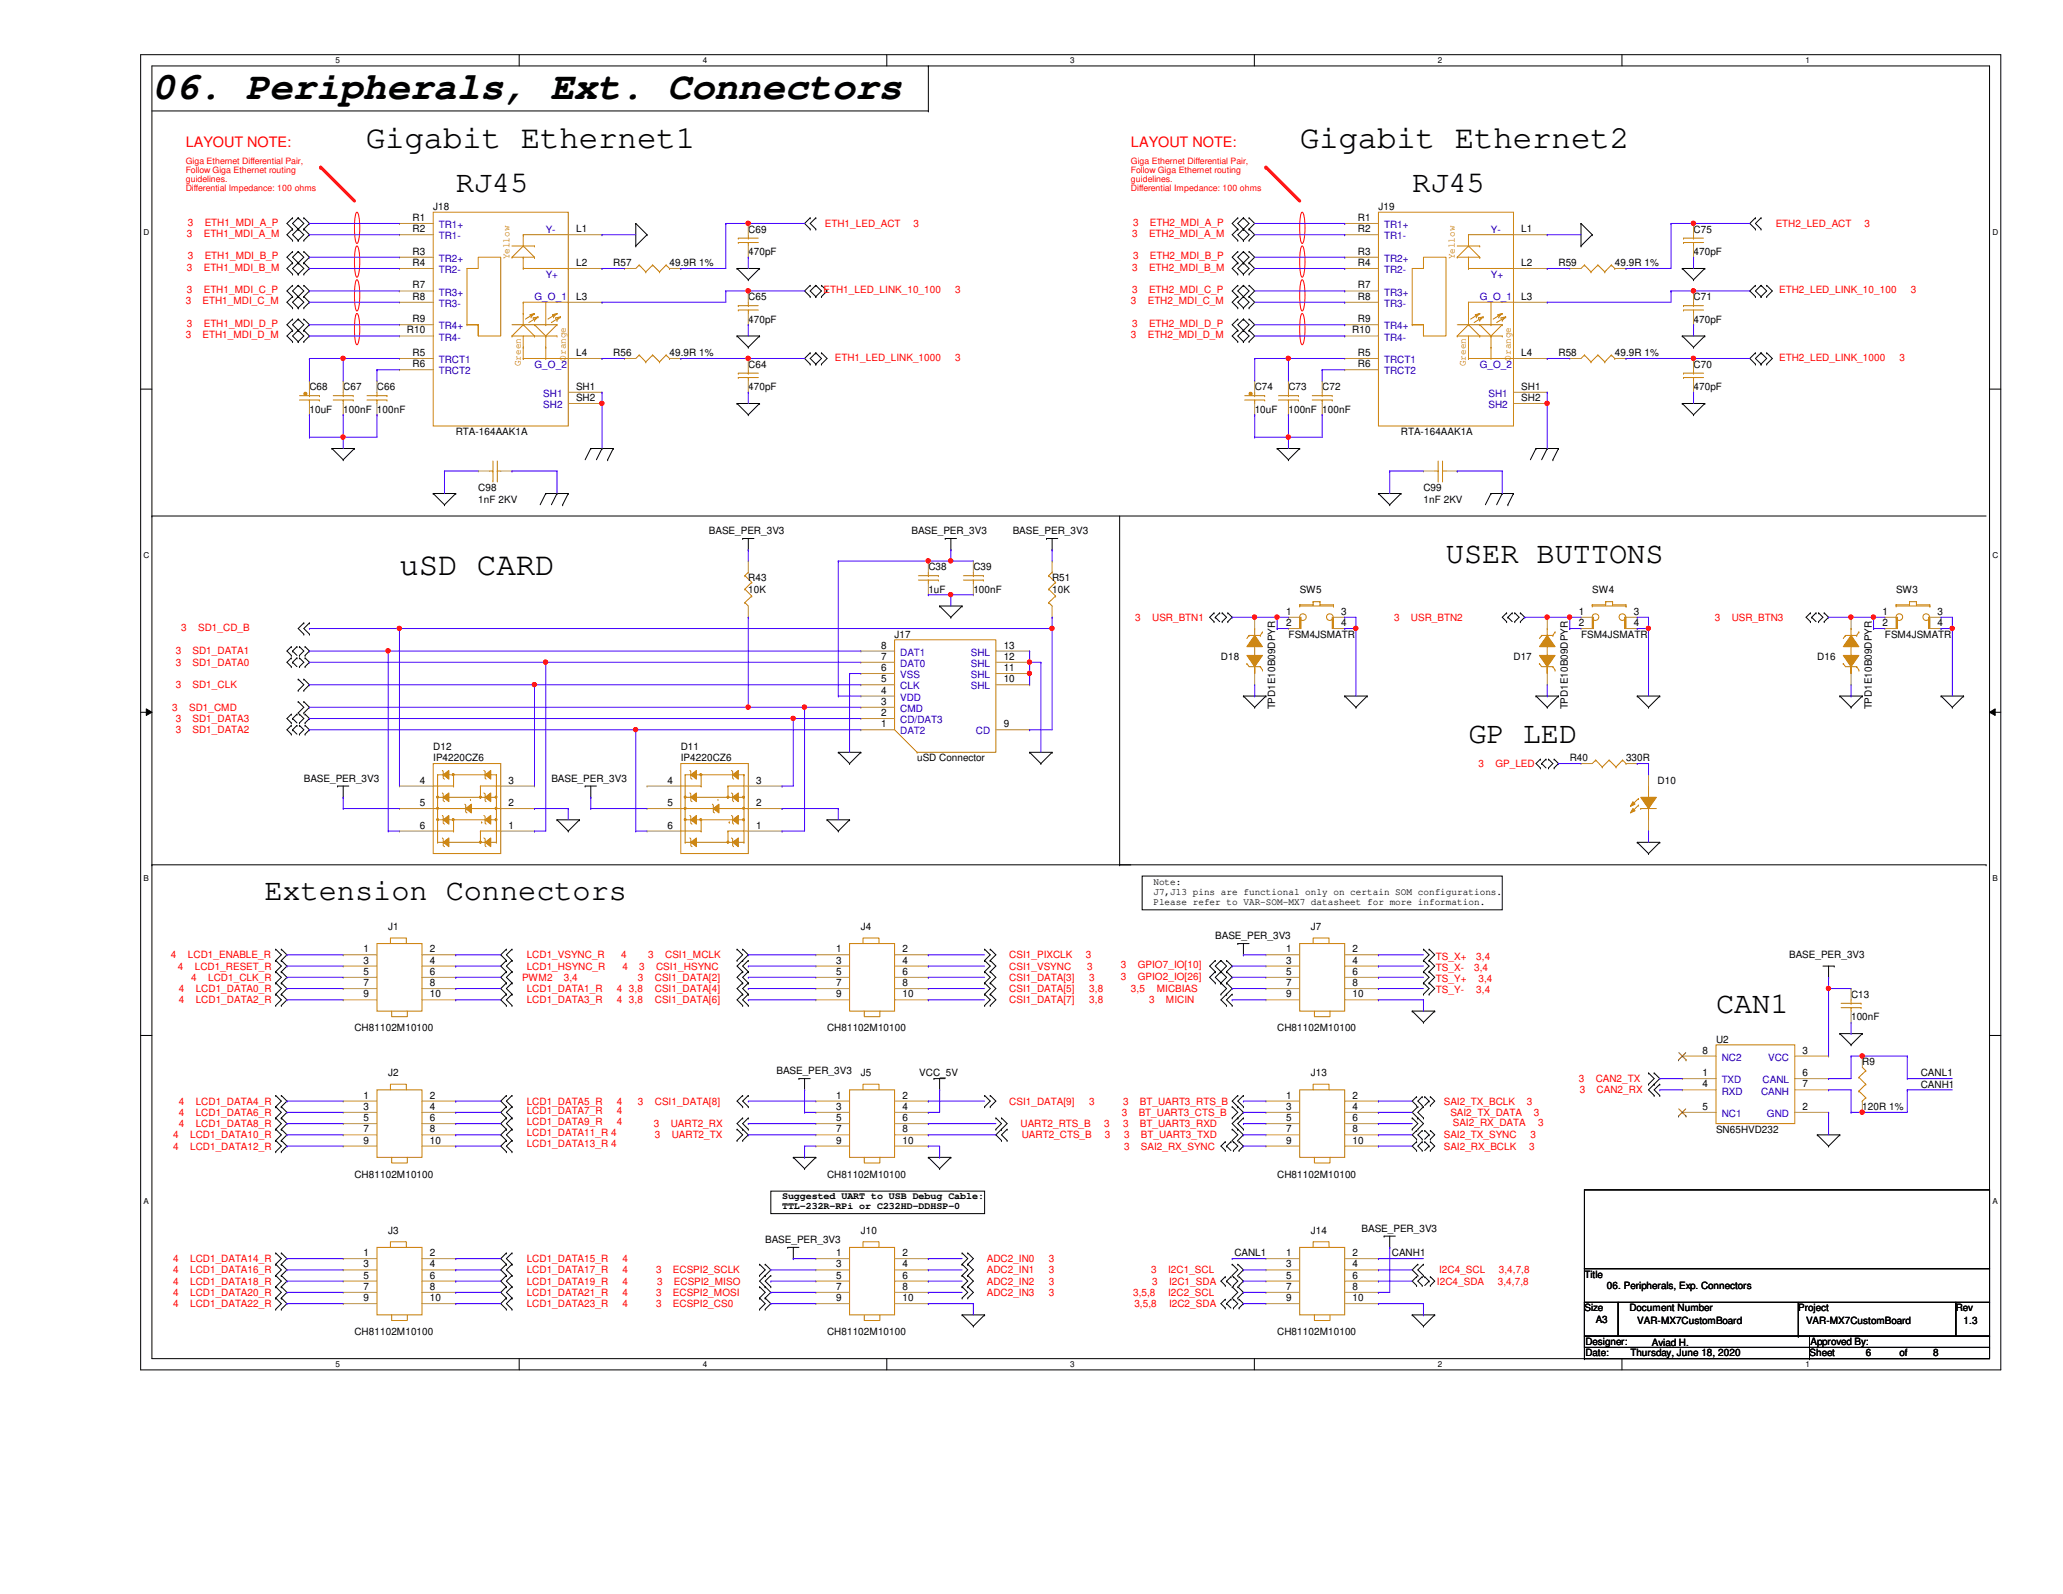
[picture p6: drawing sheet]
<svg xmlns="http://www.w3.org/2000/svg" width="279mm" height="216mm" viewBox="0 0 279 216" stroke-linecap="round" stroke-linejoin="round" font-family="sans-serif">
<defs><g id="words">
<text font-size="5.3" x="20.6" y="13.5">06. Peripherals, Ext. Connectors</text>
<g font-size="4.4">
<text x="49.5" y="20">Gigabit Ethernet1</text>
<text x="176" y="20">Gigabit Ethernet2</text>
<text x="54.1" y="77.9">uSD CARD</text>
</g>
<g font-size="4.1">
<text x="61.7" y="25.9">RJ45</text>
<text x="191.3" y="25.9">RJ45</text>
<text x="195.8" y="76.2">USER BUTTONS</text>
<text x="198.9" y="100.6">GP LED</text>
<text x="35.8" y="122">Extension Connectors</text>
<text x="232.4" y="137.2">CAN1</text>
</g>
<g font-size="1.9" fill="#f00">
<text x="25.1" y="19.9">LAYOUT NOTE:</text>
<text x="153.2" y="19.9">LAYOUT NOTE:</text>
</g>
<g font-size="1.4">
<text x="55.9" y="29.9">R1</text>
<text x="58.7" y="28.4">J18</text>
<text x="183.9" y="29.9">R1</text>
<text x="186.7" y="28.4">J19</text>
<text x="55.9" y="31.5">R2</text>
<text x="55.9" y="34.5">R3</text>
<text x="78" y="31.5">L1</text>
<text x="101.3" y="31.5">C69</text>
<text x="101.3" y="34.5">470pF</text>
<text x="183.9" y="31.5">R2</text>
<text x="183.9" y="34.5">R3</text>
<text x="206" y="31.5">L1</text>
<text x="229.4" y="31.5">C75</text>
<text x="229.4" y="34.5">470pF</text>
<text x="55.9" y="36">R4</text>
<text x="55.9" y="39.1">R7</text>
<text x="55.9" y="40.6">R8</text>
<text x="78" y="36">L2</text>
<text x="78" y="40.6">L3</text>
<text x="83.1" y="36.1">R57</text>
<text x="90.7" y="36.1">49.9R 1%</text>
<text x="101.3" y="40.6">C65</text>
<text x="183.9" y="36">R4</text>
<text x="183.9" y="39.1">R7</text>
<text x="183.9" y="40.6">R8</text>
<text x="206" y="36">L2</text>
<text x="206" y="40.6">L3</text>
<text x="211.1" y="36.1">R59</text>
<text x="218.7" y="36.1">49.9R 1%</text>
<text x="229.4" y="40.6">C71</text>
<text x="55.1" y="45.2">R10</text>
<text x="55.9" y="43.6">R9</text>
<text x="101.3" y="43.7">470pF</text>
<text x="183.1" y="45.2">R10</text>
<text x="183.9" y="43.6">R9</text>
<text x="229.4" y="43.7">470pF</text>
<text x="41.9" y="52.8">C68</text>
<text x="46.5" y="52.8">C67</text>
<text x="51.1" y="52.8">C66</text>
<text x="55.9" y="48.2">R5</text>
<text x="55.9" y="49.7">R6</text>
<text x="78" y="48.2">L4</text>
<text x="78" y="52.8">SH1</text>
<text x="83.1" y="48.3">R56</text>
<text x="90.7" y="48.3">49.9R 1%</text>
<text x="101.3" y="49.8">C64</text>
<text x="101.3" y="52.8">470pF</text>
<text x="169.9" y="52.8">C74</text>
<text x="174.5" y="52.8">C73</text>
<text x="179.1" y="52.8">C72</text>
<text x="183.9" y="48.2">R5</text>
<text x="183.9" y="49.7">R6</text>
<text x="206" y="48.2">L4</text>
<text x="206" y="52.8">SH1</text>
<text x="211.1" y="48.3">R58</text>
<text x="218.7" y="48.3">49.9R 1%</text>
<text x="229.4" y="49.8">C70</text>
<text x="229.4" y="52.8">470pF</text>
<text x="41.9" y="55.9">10uF</text>
<text x="46.5" y="55.9">100nF 100nF</text>
<text x="61.7" y="58.9">RTA-164AAK1A</text>
<text x="78" y="54.3">SH2</text>
<text x="169.9" y="55.9">10uF</text>
<text x="174.5" y="55.9">100nF 100nF</text>
<text x="189.7" y="58.9">RTA-164AAK1A</text>
<text x="206" y="54.3">SH2</text>
<text x="64.8" y="66.5">C98</text>
<text x="64.8" y="68.1">1nF 2KV</text>
<text x="192.8" y="66.5">C99</text>
<text x="192.8" y="68.1">1nF 2KV</text>
<text x="96" y="72.3">BASE_PER_3V3</text>
<text x="123.4" y="72.3">BASE_PER_3V3</text>
<text x="125.7" y="77.2">C38</text>
<text x="131.8" y="77.2">C39</text>
<text x="137.2" y="72.3">BASE_PER_3V3</text>
<text x="101.3" y="78.7">R43</text>
<text x="101.3" y="80.3">10K</text>
<text x="125.7" y="80.3">1uF</text>
<text x="131.8" y="80.3">100nF</text>
<text x="142.5" y="78.7">R51</text>
<text x="142.5" y="80.3">10K</text>
<text x="174.2" y="83.3">1</text>
<text x="176" y="80.3">SW5</text>
<text x="181.7" y="83.3">3</text>
<text x="213.8" y="83.3">1</text>
<text x="215.6" y="80.3">SW4</text>
<text x="221.3" y="83.3">3</text>
<text x="255" y="83.3">1</text>
<text x="256.8" y="80.3">SW3</text>
<text x="262.4" y="83.3">3</text>
<text x="119.3" y="89.4">7</text>
<text x="119.3" y="87.8">8</text>
<text x="121.2" y="86.4">J17</text>
<text x="135.9" y="87.8">13</text>
<text x="135.9" y="89.4">12</text>
<text x="165.4" y="89.4">D18</text>
<text x="174.2" y="84.8">2</text>
<text x="174.5" y="86.4">FSM4JSMATR</text>
<text x="181.7" y="84.8">4</text>
<text x="205" y="89.4">D17</text>
<text x="213.8" y="84.8">2</text>
<text x="214.1" y="86.4">FSM4JSMATR</text>
<text x="221.3" y="84.8">4</text>
<text x="246.1" y="89.4">D16</text>
<text x="255" y="84.8">2</text>
<text x="255.3" y="86.4">FSM4JSMATR</text>
<text x="262.4" y="84.8">4</text>
<text x="119.3" y="95.5">3</text>
<text x="119.3" y="93.9">4</text>
<text x="119.3" y="92.4">5</text>
<text x="119.3" y="90.9">6</text>
<text x="135.9" y="92.4">10</text>
<text x="135.9" y="90.9">11</text>
<text x="58.7" y="101.6">D12</text>
<text x="92.2" y="101.6">D11</text>
<text x="119.3" y="97">2</text>
<text x="119.3" y="98.5">1</text>
<text x="135.9" y="98.5">9</text>
<text x="172.7" y="96.1" transform="rotate(-90 172.7 96.1)">TPD1E10B09DPYR</text>
<text x="212.3" y="96.1" transform="rotate(-90 212.3 96.1)">TPD1E10B09DPYR</text>
<text x="253.5" y="96.1" transform="rotate(-90 253.5 96.1)">TPD1E10B09DPYR</text>
<text x="41.1" y="105.9">BASE_PER_3V3</text>
<text x="56.9" y="106.1">4</text>
<text x="58.7" y="103.1">IP4220CZ6</text>
<text x="68.9" y="106.1">3</text>
<text x="74.7" y="105.9">BASE_PER_3V3</text>
<text x="90.4" y="106.1">4</text>
<text x="92.2" y="103.1">IP4220CZ6</text>
<text x="102.4" y="106.1">3</text>
<text x="124.2" y="103.1">uSD Connector</text>
<text x="212.6" y="103.1">R40</text>
<text x="220.2" y="103.1">330R</text>
<text x="224.5" y="106.2">D10</text>
<text x="56.9" y="109.2">5</text>
<text x="56.9" y="112.2">6</text>
<text x="68.9" y="109.2">2</text>
<text x="68.9" y="112.2">1</text>
<text x="90.4" y="109.2">5</text>
<text x="90.4" y="112.2">6</text>
<text x="102.4" y="109.2">2</text>
<text x="102.4" y="112.2">1</text>
<text x="156.2" y="119.8">Note:</text>
<text x="52.6" y="126">J1</text>
<text x="116.6" y="126">J4</text>
<text x="156.2" y="121.2">J7,J13 pins are functional only on certain SOM configurations.</text>
<text x="156.2" y="122.5">Please refer to VAR-SOM-MX7 datasheet for more information.</text>
<text x="177.5" y="126">J7</text>
<text x="49.2" y="130.5">3</text>
<text x="49.2" y="129">1</text>
<text x="58.2" y="130.5">4</text>
<text x="58.2" y="129">2</text>
<text x="113.2" y="130.5">3</text>
<text x="113.2" y="129">1</text>
<text x="122.2" y="130.5">4</text>
<text x="122.2" y="129">2</text>
<text x="164.6" y="127.2">BASE_PER_3V3</text>
<text x="174.2" y="130.5">3</text>
<text x="174.2" y="129">1</text>
<text x="183.2" y="130.5">4</text>
<text x="183.2" y="129">2</text>
<text x="242.3" y="129.8">BASE_PER_3V3</text>
<text x="49.2" y="135.1">9</text>
<text x="49.2" y="133.6">7</text>
<text x="49.2" y="132">5</text>
<text x="58.2" y="135.1">10</text>
<text x="58.2" y="133.6">8</text>
<text x="58.2" y="132">6</text>
<text x="113.2" y="135.1">9</text>
<text x="113.2" y="133.6">7</text>
<text x="113.2" y="132">5</text>
<text x="122.2" y="135.1">10</text>
<text x="122.2" y="133.6">8</text>
<text x="122.2" y="132">6</text>
<text x="174.2" y="135.1">9</text>
<text x="174.2" y="133.6">7</text>
<text x="174.2" y="132">5</text>
<text x="183.2" y="135.1">10</text>
<text x="183.2" y="133.6">8</text>
<text x="183.2" y="132">6</text>
<text x="250.7" y="135.1">C13</text>
<text x="48" y="139.7">CH81102M10100</text>
<text x="112" y="139.7">CH81102M10100</text>
<text x="173" y="139.7">CH81102M10100</text>
<text x="230.6" y="142.7">8</text>
<text x="232.4" y="141.2">U2</text>
<text x="244.1" y="142.7">3</text>
<text x="250.7" y="138.2">100nF</text>
<text x="49.2" y="148.8">1</text>
<text x="52.6" y="145.8">J2</text>
<text x="58.2" y="148.8">2</text>
<text x="105.2" y="145.5">BASE_PER_3V3</text>
<text x="113.2" y="148.8">1</text>
<text x="116.6" y="145.8">J5</text>
<text x="122.2" y="148.8">2</text>
<text x="124.5" y="145.8">VCC_5V</text>
<text x="174.2" y="148.8">1</text>
<text x="177.5" y="145.8">J13</text>
<text x="183.2" y="148.8">2</text>
<text x="230.6" y="145.8">1</text>
<text x="230.6" y="147.3">4</text>
<text x="244.1" y="145.8">6</text>
<text x="244.1" y="147.3">7</text>
<text x="252.2" y="144.3">R9</text>
<text x="260.1" y="147.3">CANH1</text>
<text x="260.1" y="145.8">CANL1</text>
<text x="49.2" y="154.9">9</text>
<text x="49.2" y="153.4">7</text>
<text x="49.2" y="151.8">5</text>
<text x="49.2" y="150.3">3</text>
<text x="58.2" y="154.9">10</text>
<text x="58.2" y="153.4">8</text>
<text x="58.2" y="151.8">6</text>
<text x="58.2" y="150.3">4</text>
<text x="113.2" y="154.9">9</text>
<text x="113.2" y="153.4">7</text>
<text x="113.2" y="151.8">5</text>
<text x="113.2" y="150.3">3</text>
<text x="122.2" y="154.9">10</text>
<text x="122.2" y="153.4">8</text>
<text x="122.2" y="151.8">6</text>
<text x="122.2" y="150.3">4</text>
<text x="174.2" y="154.9">9</text>
<text x="174.2" y="153.4">7</text>
<text x="174.2" y="151.8">5</text>
<text x="174.2" y="150.3">3</text>
<text x="183.2" y="154.9">10</text>
<text x="183.2" y="153.4">8</text>
<text x="183.2" y="151.8">6</text>
<text x="183.2" y="150.3">4</text>
<text x="230.6" y="150.3">5</text>
<text x="232.4" y="153.4">SN65HVD232</text>
<text x="244.1" y="150.3">2</text>
<text x="252.2" y="150.4">120R 1%</text>
<text x="48" y="159.5">CH81102M10100</text>
<text x="112" y="159.5">CH81102M10100</text>
<text x="173" y="159.5">CH81102M10100</text>
<text x="52.6" y="167.1">J3</text>
<text x="105.9" y="162.4">Suggested UART to USB Debug Cable:</text>
<text x="105.9" y="163.8">TTL-232R-RPi or C232HD-DDHSP-0</text>
<text x="116.6" y="167.1">J10</text>
<text x="177.5" y="167.1">J14</text>
<text x="184.4" y="166.8">BASE_PER_3V3</text>
<text x="49.2" y="173.2">5</text>
<text x="49.2" y="171.7">3</text>
<text x="49.2" y="170.1">1</text>
<text x="58.2" y="173.2">6</text>
<text x="58.2" y="171.7">4</text>
<text x="58.2" y="170.1">2</text>
<text x="103.6" y="168.4">BASE_PER_3V3</text>
<text x="113.2" y="173.2">5</text>
<text x="113.2" y="171.7">3</text>
<text x="113.2" y="170.1">1</text>
<text x="122.2" y="173.2">6</text>
<text x="122.2" y="171.7">4</text>
<text x="122.2" y="170.1">2</text>
<text x="167.2" y="170.2">CANL1</text>
<text x="174.2" y="173.2">5</text>
<text x="174.2" y="171.7">3</text>
<text x="174.2" y="170.1">1</text>
<text x="183.2" y="173.2">6</text>
<text x="183.2" y="171.7">4</text>
<text x="183.2" y="170.1">2</text>
<text x="188.5" y="170.2">CANH1</text>
<text x="214.6" y="173.1">Title</text>
<text x="49.2" y="176.2">9</text>
<text x="49.2" y="174.7">7</text>
<text x="58.2" y="176.2">10</text>
<text x="58.2" y="174.7">8</text>
<text x="113.2" y="176.2">9</text>
<text x="113.2" y="174.7">7</text>
<text x="122.2" y="176.2">10</text>
<text x="122.2" y="174.7">8</text>
<text x="174.2" y="176.2">9</text>
<text x="174.2" y="174.7">7</text>
<text x="183.2" y="176.2">10</text>
<text x="183.2" y="174.7">8</text>
<text x="214.6" y="177.6">Size</text>
<text x="216.1" y="179.2">A3</text>
<text x="217.6" y="174.6">06. Peripherals, Exp. Connectors</text>
<text x="220.7" y="177.6">Document Number</text>
<text x="221.7" y="179.3">VAR-MX7CustomBoard</text>
<text x="243.5" y="177.6">Project</text>
<text x="244.6" y="179.3">VAR-MX7CustomBoard</text>
<text x="264.9" y="177.6">Rev</text>
<text x="265.9" y="179.3">1.3</text>
<text x="48" y="180.8">CH81102M10100</text>
<text x="112" y="180.8">CH81102M10100</text>
<text x="173" y="180.8">CH81102M10100</text>
<text x="214.7" y="183.7">Date:</text>
<text x="214.7" y="182.2">Designer:</text>
<text x="220.8" y="183.7">Thursday, June 18, 2020</text>
<text x="223.7" y="182.4">Aviad H.</text>
<text x="245.1" y="183.7">Sheet</text>
<text x="245.2" y="182.2">Approved By:</text>
<text x="252.7" y="183.7">6</text>
<text x="257.3" y="183.7">of</text>
<text x="261.8" y="183.7">8</text>
</g>
<g font-size="1.4" fill="#f00">
<text x="25.3" y="32.1">3</text>
<text x="25.4" y="30.6">3</text>
<text x="25.4" y="35.1">3</text>
<text x="27.6" y="32.1">ETH1_MDI_A_M</text>
<text x="27.7" y="30.6">ETH1_MDI_A_P</text>
<text x="27.7" y="35.1">ETH1_MDI_B_P</text>
<text x="111.7" y="30.7">ETH1_LED_ACT</text>
<text x="123.7" y="30.7">3</text>
<text x="153.3" y="32.1">3</text>
<text x="153.5" y="30.6">3</text>
<text x="153.5" y="35.1">3</text>
<text x="155.6" y="32.1">ETH2_MDI_A_M</text>
<text x="155.7" y="30.6">ETH2_MDI_A_P</text>
<text x="155.7" y="35.1">ETH2_MDI_B_P</text>
<text x="240.5" y="30.7">ETH2_LED_ACT</text>
<text x="252.5" y="30.7">3</text>
<text x="25.1" y="41.2">3</text>
<text x="25.3" y="39.7">3</text>
<text x="25.3" y="36.7">3</text>
<text x="27.4" y="41.2">ETH1_MDI_C_M</text>
<text x="27.6" y="39.7">ETH1_MDI_C_P</text>
<text x="27.6" y="36.7">ETH1_MDI_B_M</text>
<text x="111.5" y="39.7">ETH1_LED_LINK_10_100</text>
<text x="129.4" y="39.7">3</text>
<text x="153.2" y="41.2">3</text>
<text x="153.3" y="36.7">3</text>
<text x="153.3" y="39.7">3</text>
<text x="155.4" y="41.2">ETH2_MDI_C_M</text>
<text x="155.6" y="36.7">ETH2_MDI_B_M</text>
<text x="155.6" y="39.7">ETH2_MDI_C_P</text>
<text x="241" y="39.7">ETH2_LED_LINK_10_100</text>
<text x="258.8" y="39.7">3</text>
<text x="25.1" y="45.8">3</text>
<text x="25.3" y="44.3">3</text>
<text x="27.4" y="45.8">ETH1_MDI_D_M</text>
<text x="27.6" y="44.3">ETH1_MDI_D_P</text>
<text x="153.2" y="45.8">3</text>
<text x="153.3" y="44.3">3</text>
<text x="155.4" y="45.8">ETH2_MDI_D_M</text>
<text x="155.6" y="44.3">ETH2_MDI_D_P</text>
<text x="113.1" y="48.9">ETH1_LED_LINK_1000</text>
<text x="129.4" y="48.9">3</text>
<text x="241" y="48.9">ETH2_LED_LINK_1000</text>
<text x="257.3" y="48.9">3</text>
<text x="23.8" y="88.6">3</text>
<text x="24.6" y="85.4">3</text>
<text x="26.1" y="88.6">SD1_DATA1</text>
<text x="26.8" y="85.4">SD1_CD_B</text>
<text x="153.8" y="84.1">3</text>
<text x="156" y="84.1">USR_BTN1</text>
<text x="188.8" y="84.1">3</text>
<text x="191.1" y="84.1">USR_BTN2</text>
<text x="232.2" y="84.1">3</text>
<text x="234.5" y="84.1">USR_BTN3</text>
<text x="23.8" y="93.2">3</text>
<text x="23.8" y="90.2">3</text>
<text x="26.1" y="93.2">SD1_CLK</text>
<text x="26.1" y="90.2">SD1_DATA0</text>
<text x="23.3" y="96.3">3</text>
<text x="23.8" y="99.3">3</text>
<text x="23.8" y="97.8">3</text>
<text x="25.6" y="96.3">SD1_CMD</text>
<text x="26.1" y="99.3">SD1_DATA2</text>
<text x="26.1" y="97.8">SD1_DATA3</text>
<text x="200.2" y="103.9">3</text>
<text x="202.5" y="103.9">GP_LED</text>
<text x="23.2" y="129.8">4</text>
<text x="24.1" y="131.3">4</text>
<text x="25.4" y="129.8">LCD1_ENABLE_R</text>
<text x="26.4" y="131.3">LCD1_RESET_R</text>
<text x="71.3" y="131.3">LCD1_HSYNC_R</text>
<text x="71.3" y="129.8">LCD1_VSYNC_R</text>
<text x="84.1" y="129.8">4</text>
<text x="84.3" y="131.3">4</text>
<text x="86.6" y="131.3">3</text>
<text x="87.8" y="129.8">3</text>
<text x="88.9" y="131.3">CSI1_HSYNC</text>
<text x="90.1" y="129.8">CSI1_MCLK</text>
<text x="136.7" y="131.3">CSI1_VSYNC</text>
<text x="136.7" y="129.8">CSI1_PIXCLK</text>
<text x="147.1" y="129.8">3</text>
<text x="147.2" y="131.3">3</text>
<text x="151.8" y="131.1">3</text>
<text x="154.1" y="131.1">GPIO7_IO[10]</text>
<text x="194.5" y="130">TS_X+</text>
<text x="194.5" y="131.5">TS_X-</text>
<text x="199.6" y="131.5">3,4</text>
<text x="199.9" y="130">3,4</text>
<text x="24.2" y="134.4">4</text>
<text x="24.2" y="135.9">4</text>
<text x="25.9" y="132.8">4</text>
<text x="26.5" y="134.4">LCD1_DATA0_R</text>
<text x="26.5" y="135.9">LCD1_DATA2_R</text>
<text x="28.2" y="132.8">LCD1_CLK_R</text>
<text x="70.7" y="132.8">PWM2</text>
<text x="71.3" y="134.4">LCD1_DATA1_R</text>
<text x="71.3" y="135.9">LCD1_DATA3_R</text>
<text x="76.4" y="132.8">3,4</text>
<text x="83.5" y="134.4">4</text>
<text x="83.5" y="135.9">4</text>
<text x="85.2" y="134.4">3,8</text>
<text x="85.2" y="135.9">3,8</text>
<text x="86.4" y="132.8">3</text>
<text x="88.7" y="132.8">CSI1_DATA[2]</text>
<text x="88.7" y="134.4">CSI1_DATA[4]</text>
<text x="88.7" y="135.9">CSI1_DATA[6]</text>
<text x="136.7" y="132.8">CSI1_DATA[3]</text>
<text x="136.7" y="134.4">CSI1_DATA[5]</text>
<text x="136.7" y="135.9">CSI1_DATA[7]</text>
<text x="147.5" y="132.8">3</text>
<text x="147.5" y="134.4">3,8</text>
<text x="147.5" y="135.9">3,8</text>
<text x="151.8" y="132.7">3</text>
<text x="153.2" y="134.4">3,5</text>
<text x="154.1" y="132.7">GPIO2_IO[26]</text>
<text x="155.6" y="135.9">3</text>
<text x="156.7" y="134.4">MICBIAS</text>
<text x="157.9" y="135.9">MICIN</text>
<text x="194.5" y="134.5">TS_Y-</text>
<text x="194.5" y="133">TS_Y+</text>
<text x="199.9" y="134.5">3,4</text>
<text x="200.2" y="133">3,4</text>
<text x="24.2" y="149.6">4</text>
<text x="26.5" y="149.6">LCD1_DATA4_R</text>
<text x="71.3" y="149.6">LCD1_DATA5_R</text>
<text x="83.5" y="149.6">4</text>
<text x="86.4" y="149.6">3</text>
<text x="88.7" y="149.6">CSI1_DATA[8]</text>
<text x="136.7" y="149.6">CSI1_DATA[9]</text>
<text x="147.5" y="149.6">3</text>
<text x="152.1" y="149.6">3</text>
<text x="154.4" y="149.6">BT_UART3_RTS_B</text>
<text x="195.5" y="149.6">SAI2_TX_BCLK</text>
<text x="206.8" y="149.6">3</text>
<text x="213.8" y="146.6">3</text>
<text x="214" y="148.1">3</text>
<text x="216.1" y="146.6">CAN2_TX</text>
<text x="216.2" y="148.1">CAN2_RX</text>
<text x="23.5" y="154.2">4</text>
<text x="23.5" y="155.7">4</text>
<text x="24.2" y="151.1">4</text>
<text x="24.2" y="152.7">4</text>
<text x="25.7" y="154.2">LCD1_DATA10_R</text>
<text x="25.7" y="155.7">LCD1_DATA12_R</text>
<text x="26.5" y="151.1">LCD1_DATA6_R</text>
<text x="26.5" y="152.7">LCD1_DATA8_R</text>
<text x="71.3" y="155.4">LCD1_DATA13_R 4</text>
<text x="71.3" y="153.9">LCD1_DATA11_R 4</text>
<text x="71.3" y="152.4">LCD1_DATA9_R</text>
<text x="71.3" y="150.8">LCD1_DATA7_R</text>
<text x="83.5" y="152.4">4</text>
<text x="83.5" y="150.8">4</text>
<text x="88.6" y="152.7">3</text>
<text x="88.7" y="154.2">3</text>
<text x="90.8" y="152.7">UART2_RX</text>
<text x="91" y="154.2">UART2_TX</text>
<text x="138.2" y="152.7">UART2_RTS_B</text>
<text x="138.4" y="154.2">UART2_CTS_B</text>
<text x="149.5" y="152.7">3</text>
<text x="149.6" y="154.2">3</text>
<text x="151.9" y="151.1">3</text>
<text x="152.1" y="152.7">3</text>
<text x="152.2" y="154.2">3</text>
<text x="152.2" y="155.7">3</text>
<text x="154.2" y="151.1">BT_UART3_CTS_B</text>
<text x="154.4" y="152.7">BT_UART3_RXD</text>
<text x="154.5" y="154.2">BT_UART3_TXD</text>
<text x="154.5" y="155.7">SAI2_RX_SYNC</text>
<text x="195.5" y="154.2">SAI2_TX_SYNC</text>
<text x="195.5" y="155.7">SAI2_RX_BCLK</text>
<text x="196.4" y="151.1">SAI2_TX_DATA</text>
<text x="196.8" y="152.5">SAI2_RX_DATA</text>
<text x="207.1" y="155.7">3</text>
<text x="207.3" y="154.2">3</text>
<text x="207.7" y="151.1">3</text>
<text x="208.3" y="152.5">3</text>
<text x="23.5" y="170.9">4</text>
<text x="23.5" y="172.5">4</text>
<text x="23.5" y="174">4</text>
<text x="25.7" y="170.9">LCD1_DATA14_R</text>
<text x="25.7" y="172.5">LCD1_DATA16_R</text>
<text x="25.7" y="174">LCD1_DATA18_R</text>
<text x="71.3" y="170.9">LCD1_DATA15_R</text>
<text x="71.3" y="172.5">LCD1_DATA17_R</text>
<text x="71.3" y="174">LCD1_DATA19_R</text>
<text x="84.3" y="170.9">4</text>
<text x="84.3" y="172.5">4</text>
<text x="84.3" y="174">4</text>
<text x="88.9" y="172.5">3</text>
<text x="89" y="174">3</text>
<text x="91.1" y="172.5">ECSPI2_SCLK</text>
<text x="91.3" y="174">ECSPI2_MISO</text>
<text x="133.6" y="170.9">ADC2_IN0</text>
<text x="133.6" y="172.5">ADC2_IN1</text>
<text x="133.6" y="174">ADC2_IN2</text>
<text x="142" y="170.9">3</text>
<text x="142" y="172.5">3</text>
<text x="142" y="174">3</text>
<text x="155.9" y="172.5">3</text>
<text x="156" y="174">3</text>
<text x="158.2" y="172.5">I2C1_SCL</text>
<text x="158.3" y="174">I2C1_SDA</text>
<text x="194.6" y="174">I2C4_SDA</text>
<text x="194.9" y="172.5">I2C4_SCL</text>
<text x="202.9" y="174">3,4,7,8</text>
<text x="203" y="172.5">3,4,7,8</text>
<text x="23.5" y="177">4</text>
<text x="23.5" y="175.5">4</text>
<text x="25.7" y="177">LCD1_DATA22_R</text>
<text x="25.7" y="175.5">LCD1_DATA20_R</text>
<text x="71.3" y="177">LCD1_DATA23_R</text>
<text x="71.3" y="175.5">LCD1_DATA21_R</text>
<text x="84.3" y="177">4</text>
<text x="84.3" y="175.5">4</text>
<text x="88.9" y="175.5">3</text>
<text x="88.9" y="177">3</text>
<text x="91.1" y="175.5">ECSPI2_MOSI</text>
<text x="91.1" y="177">ECSPI2_CS0</text>
<text x="133.6" y="175.5">ADC2_IN3</text>
<text x="142" y="175.5">3</text>
<text x="153.5" y="175.5">3,5,8</text>
<text x="153.6" y="177">3,5,8</text>
<text x="158.2" y="175.5">I2C2_SCL</text>
<text x="158.3" y="177">I2C2_SDA</text>
</g>
<g font-size="1.4" fill="#00c">
<text x="59.4" y="30.9">TR1+</text>
<text x="59.4" y="32.4">TR1-</text>
<text x="59.4" y="35.5">TR2+</text>
<text x="73.9" y="31.5">Y-</text>
<text x="187.5" y="30.9">TR1+</text>
<text x="187.5" y="32.4">TR1-</text>
<text x="187.5" y="35.5">TR2+</text>
<text x="201.9" y="31.5">Y-</text>
<text x="59.4" y="37">TR2-</text>
<text x="59.4" y="40">TR3+</text>
<text x="59.4" y="41.6">TR3-</text>
<text x="72.4" y="40.6">G_O_1</text>
<text x="73.9" y="37.6">Y+</text>
<text x="187.5" y="37">TR2-</text>
<text x="187.5" y="40">TR3+</text>
<text x="187.5" y="41.6">TR3-</text>
<text x="200.4" y="40.6">G_O_1</text>
<text x="201.9" y="37.6">Y+</text>
<text x="59.4" y="44.6">TR4+</text>
<text x="59.4" y="46.1">TR4-</text>
<text x="187.5" y="44.6">TR4+</text>
<text x="187.5" y="46.1">TR4-</text>
<text x="59.4" y="49.2">TRCT1</text>
<text x="59.4" y="50.7">TRCT2</text>
<text x="72.4" y="49.8">G_O_2</text>
<text x="73.6" y="53.8">SH1</text>
<text x="187.5" y="49.2">TRCT1</text>
<text x="187.5" y="50.7">TRCT2</text>
<text x="200.4" y="49.8">G_O_2</text>
<text x="201.6" y="53.8">SH1</text>
<text x="73.6" y="55.3">SH2</text>
<text x="201.6" y="55.3">SH2</text>
<text x="121.9" y="88.8">DAT1</text>
<text x="131.5" y="88.8">SHL</text>
<text x="121.9" y="94.9">VDD</text>
<text x="121.9" y="93.4">CLK</text>
<text x="121.9" y="91.9">VSS</text>
<text x="121.9" y="90.3">DAT0</text>
<text x="131.5" y="93.4">SHL</text>
<text x="131.5" y="91.9">SHL</text>
<text x="131.5" y="90.3">SHL</text>
<text x="121.9" y="98">CD/DAT3</text>
<text x="121.9" y="96.4">CMD</text>
<text x="121.9" y="99.5">DAT2</text>
<text x="132.2" y="99.5">CD</text>
<text x="233.2" y="143.7">NC2</text>
<text x="239.5" y="143.7">VCC</text>
<text x="233.2" y="146.7">TXD</text>
<text x="233.2" y="148.3">RXD</text>
<text x="238.5" y="148.3">CANH</text>
<text x="238.7" y="146.7">CANL</text>
<text x="233.2" y="151.3">NC1</text>
<text x="239.3" y="151.3">GND</text>
</g>
<g font-size="1.4" fill="#cc8006">
<text x="69" y="35.1" transform="rotate(-90 69 35.1)">Yellow</text>
<text x="197" y="35.1" transform="rotate(-90 197 35.1)">Yellow</text>
<text x="70.5" y="49.6" transform="rotate(-90 70.5 49.6)">Green</text>
<text x="76.6" y="48.9" transform="rotate(-90 76.6 48.9)">Orange</text>
<text x="198.5" y="49.6" transform="rotate(-90 198.5 49.6)">Green</text>
<text x="204.6" y="48.9" transform="rotate(-90 204.6 48.9)">Orange</text>
</g>
<g font-size="1.2" fill="#f00">
<text x="25.1" y="22.2">Giga Ethernet Differential Pair,</text>
<text x="25.1" y="23.5">Follow Giga Ethernet routing</text>
<text x="153.2" y="22.2">Giga Ethernet Differential Pair,</text>
<text x="153.2" y="23.5">Follow Giga Ethernet routing</text>
<text x="25.1" y="24.7">guidelines.</text>
<text x="25.1" y="25.9">Differential Impedance: 100 ohms</text>
<text x="153.2" y="24.7">guidelines.</text>
<text x="153.2" y="25.9">Differential Impedance: 100 ohms</text>
</g>
<g font-size="1.1">
<text x="45.4" y="8.6">5</text>
<text x="95.2" y="8.6">4</text>
<text x="144.9" y="8.6">3</text>
<text x="194.7" y="8.6">2</text>
<text x="244.5" y="8.6">1</text>
<text x="19.4" y="31.8">D</text>
<text x="269.8" y="31.8">D</text>
<text x="19.4" y="75.6">C</text>
<text x="269.8" y="75.6">C</text>
<text x="19.4" y="119.3">B</text>
<text x="269.8" y="119.3">B</text>
<text x="19.4" y="163.1">A</text>
<text x="269.8" y="163.1">A</text>
<text x="45.4" y="185.2">5</text>
<text x="95.2" y="185.2">4</text>
<text x="144.9" y="185.2">3</text>
<text x="194.7" y="185.2">2</text>
<text x="244.5" y="185.2">1</text>
</g>
</g></defs>
<path d="M19.1 7.4h251.9v178.1h-251.9zM20.6 8.9h248.9v175.1h-248.9z" fill="none" stroke="#000" stroke-width=".14"/>
<g fill="#fff">
<path d="M45.4 7.6h.6v1.2h-.6z"/>
<path d="M45.4 184.2h.6v1.2h-.6z"/>
</g>
<path d="M70.3 7.4v1.5M70.3 184v1.5" fill="none" stroke="#000" stroke-width=".14"/>
<g fill="#fff">
<path d="M95.2 7.6h.6v1.2h-.6z"/>
<path d="M95.2 184.2h.6v1.2h-.6z"/>
</g>
<path d="M120.1 7.4v1.5M120.1 184v1.5" fill="none" stroke="#000" stroke-width=".14"/>
<g fill="#fff">
<path d="M144.9 7.6h.6v1.2h-.6z"/>
<path d="M144.9 184.2h.6v1.2h-.6z"/>
</g>
<path d="M169.9 7.4v1.5M169.9 184v1.5" fill="none" stroke="#000" stroke-width=".14"/>
<g fill="#fff">
<path d="M194.7 7.6h.6v1.2h-.6z"/>
<path d="M194.7 184.2h.6v1.2h-.6z"/>
</g>
<path d="M219.7 7.4v1.5M219.7 184v1.5" fill="none" stroke="#000" stroke-width=".14"/>
<g fill="#fff">
<path d="M244.5 7.6h.6v1.2h-.6z"/>
<path d="M244.5 184.2h.6v1.2h-.6z"/>
<path d="M19.4 30.8h.8v1.2h-.8z"/>
<path d="M269.8 30.8h.8v1.2h-.8z"/>
<path d="M19.4 74.6h.8v1.2h-.8z"/>
<path d="M269.8 74.6h.8v1.2h-.8z"/>
</g>
<path d="M19.1 52.7h1.5M269.5 52.7h1.5" fill="none" stroke="#000" stroke-width=".14"/>
<g fill="#fff">
<path d="M19.4 118.4h.8v1.1h-.8z"/>
<path d="M269.8 118.4h.8v1.1h-.8z"/>
</g>
<path d="M19.1 96.5h1.5M19.8 96l.8 .5-.8 .4zM269.5 96.5l.7-.5v.9zM269.5 96.5h1.5" fill="none" stroke="#000" stroke-width=".14"/>
<path d="M19.8 96l.8 .5-.8 .4zM269.5 96.5l.7-.5v.9z" fill="#000"/>
<g fill="#fff">
<path d="M19.4 162.1h.8v1.2h-.8z"/>
<path d="M269.8 162.1h.8v1.2h-.8z"/>
</g>
<path d="M20.6 15h105.1M125.7 15h.1M125.7 8.9h.1M125.7 8.9v6.1M19.1 140.2h1.5M269.5 140.2h1.5" fill="none" stroke="#000" stroke-width=".14"/>
<path d="M176.2 33.4l.2-.1a4.5 4.5 0 0 1 .3 2.8 2.09 2.09 0 0 1-.3 1.4 5 5 0 0 1-.4-2.7z" fill="none" stroke="#f00" stroke-width=".14"/>
<path d="M171.5 22.6l4.5 4.6" fill="none" stroke="#f00" stroke-width=".42"/>
<circle cx="171.5" cy="22.6" r=".21" fill="#f00"/>
<path d="M48.2 33.4l.1-.1a4.5 4.5 0 0 1 .4 2.8 2.09 2.09 0 0 1-.4 1.4 5 5 0 0 1-.3-2.7zM176.2 28.9l.2-.2a4.5 4.5 0 0 1 .3 2.8 2.09 2.09 0 0 1-.3 1.5 5 5 0 0 1-.4-2.8zM176.2 38l.2-.1a4.5 4.5 0 0 1 .3 2.8 2.09 2.09 0 0 1-.3 1.4 5 5 0 0 1-.4-2.8zM48.2 42.6l.1-.1a4.5 4.5 0 0 1 .4 2.7 2.09 2.09 0 0 1-.4 1.5 5 5 0 0 1-.3-2.8zM176.2 42.6l.2-.1a4.5 4.5 0 0 1 .3 2.7 2.09 2.09 0 0 1-.3 1.5 5 5 0 0 1-.4-2.8z" fill="none" stroke="#f00" stroke-width=".14"/>
<path d="M43.4 22.6l4.6 4.6" fill="none" stroke="#f00" stroke-width=".42"/>
<circle cx="43.4" cy="22.6" r=".21" fill="#f00"/>
<path d="M48.2 28.9l.1-.2a4.5 4.5 0 0 1 .4 2.8 2.09 2.09 0 0 1-.4 1.5 5 5 0 0 1-.3-2.8zM48.2 38l.1-.1a4.5 4.5 0 0 1 .4 2.8 2.09 2.09 0 0 1-.4 1.4 5 5 0 0 1-.3-2.8z" fill="none" stroke="#f00" stroke-width=".14"/>
<g fill="none" stroke="#000" stroke-width=".14">
<path d="M39.6 29.5h.1M39.6 31h.1M39.6 32.6h.1M39.6 38.6h.1M39.6 34.1h.1M39.6 35.6h.1M39.6 37.1h.1M39.6 29.5l-.7 .8 .7 .7M39.6 34.1l-.7 .7 .7 .8M39.6 31l-.7 .8 .7 .8M39.6 35.6l-.7 .8 .7 .7M39.6 38.6l-.7 .8 .7 .8"/>
<path d="M40.4 31h.1M40.4 29.5h.1M40.4 32.6h.1M40.4 38.6h.1M40.4 35.6h.1M40.4 34.1h.1M40.4 37.1h.1M40.4 29.5l.7 .8-1.5 1.5 .8 .8M40.4 29.5l-.8 .8 1.5 1.5-.7 .8M40.4 38.6l.7 .8-1.5 1.5 .8 .8M40.4 38.6l-.8 .8 1.5 1.5-.7 .8M40.4 34.1l.7 .7-1.5 1.6 .8 .7"/>
<path d="M40.4 34.1l-.8 .7 1.5 1.6-.7 .7M41.1 29.5h.1M41.1 31h.1M41.1 32.6h.1M41.1 38.6h.1M41.1 34.1h.1M41.1 35.6h.1M41.1 37.1h.1M41.1 29.5l.8 .8-.8 .7M41.1 31l.8 .8-.8 .8M41.1 38.6l.8 .8-.8 .8M41.1 35.6l.8 .8-.8 .7"/>
<path d="M41.1 34.1l.8 .7-.8 .8M86.1 33.3h.1M86.1 30.3h.1M86.1 30.3v3M86.1 30.3l1.5 1.5M87.6 31.8h.1M87.6 31.8l-1.5 1.5M99.8 36.4h.1M99.8 36.4h3.1M99.8 36.4l1.5 1.5M101.3 37.9h.1M102.9 36.4h.1"/>
<path d="M102.9 36.4l-1.6 1.5M109.7 29.5h.1M109.7 31h.1M109.7 38.6h.1M109.7 38.6l-.7 .8 .7 .8M109.7 29.5l-.7 .8 .7 .7M110.5 31h.1M110.5 29.5h.1M110.5 38.6h.1M110.5 29.5l-.8 .8 .8 .7M110.5 38.6l-.8 .8 .8 .8M110.5 38.6l.8 .8-.8 .8"/>
<path d="M111.3 38.6h.1M111.3 38.6l.7 .8-.7 .8M167.6 35.6h.1M167.6 37.1h.1M167.6 29.5h.1M167.6 31h.1M167.6 32.6h.1M167.6 34.1h.1M167.6 38.6h.1M167.6 38.6l-.7 .8 .7 .8M167.6 35.6l-.7 .8 .7 .7M167.6 29.5l-.7 .8 .7 .7"/>
<path d="M167.6 34.1l-.7 .7 .7 .8M167.6 31l-.7 .8 .7 .8M168.4 37.1h.1M168.4 35.6h.1M168.4 31h.1M168.4 29.5h.1M168.4 32.6h.1M168.4 34.1h.1M168.4 38.6h.1M168.4 34.1l-.8 .7 1.6 1.6-.8 .7M168.4 34.1l.8 .7-1.6 1.6 .8 .7M168.4 29.5l.8 .8-1.6 1.5 .8 .8"/>
<path d="M168.4 29.5l-.8 .8 1.6 1.5-.8 .8M168.4 38.6l-.8 .8 1.6 1.5-.8 .8M168.4 38.6l.8 .8-1.6 1.5 .8 .8M169.2 35.6h.1M169.2 37.1h.1M169.2 29.5h.1M169.2 31h.1M169.2 32.6h.1M169.2 34.1h.1M169.2 38.6h.1M169.2 35.6l.7 .8-.7 .7M169.2 38.6l.7 .8-.7 .8"/>
<path d="M169.2 29.5l.7 .8-.7 .7M169.2 31l.7 .8-.7 .8M169.2 34.1l.7 .7-.7 .8M214.1 33.3h.1M214.1 30.3h.1M214.1 30.3v3M214.1 30.3l1.5 1.5M215.6 31.8h.1M215.6 31.8l-1.5 1.5M227.8 36.4h.1M227.8 36.4h3.1M227.8 36.4l1.6 1.5"/>
<path d="M229.4 37.9h.1M230.9 36.4h.1M230.9 36.4l-1.5 1.5M237.7 38.6h.1M237.7 29.5h.1M237.7 31h.1M237.7 38.6l-.7 .8 .7 .8M237.7 29.5l-.7 .8 .7 .7M238.5 38.6h.1M238.5 31h.1M238.5 29.5h.1M238.5 38.6l-.8 .8 .8 .8"/>
<path d="M238.5 38.6l.8 .8-.8 .8M238.5 29.5l-.8 .8 .8 .7M239.3 38.6h.1M239.3 38.6l.7 .8-.7 .8M39.6 40.2h.1M39.6 43.2h.1M39.6 44.7h.1M39.6 46.3h.1M39.6 41.7h.1M39.6 40.2l-.7 .7 .7 .8M39.6 43.2l-.7 .8 .7 .7M39.6 44.7l-.7 .8 .7 .8"/>
<path d="M40.4 40.2h.1M40.4 44.7h.1M40.4 43.2h.1M40.4 46.3h.1M40.4 41.7h.1M40.4 43.2l.7 .8-1.5 1.5 .8 .8M40.4 43.2l-.8 .8 1.5 1.5-.7 .8M41.1 40.2h.1M41.1 43.2h.1M41.1 44.7h.1M41.1 46.3h.1M41.1 41.7h.1"/>
<path d="M41.1 43.2l.8 .8-.8 .7M41.1 40.2l.8 .7-.8 .8M41.1 44.7l.8 .8-.8 .8M99.8 54.7h.1M99.8 45.5h.1M99.8 54.7h3.1M99.8 45.5h3.1M99.8 54.7l1.5 1.5M99.8 45.5l1.5 1.5M101.3 56.2h.1M101.3 47h.1M102.9 54.7h.1"/>
<path d="M102.9 45.5h.1M102.9 54.7l-1.6 1.5M102.9 45.5l-1.6 1.5M109.7 47.8h.1M109.7 49.3h.1M109.7 40.2h.1M109.7 47.8l-.7 .8 .7 .7M110.5 49.3h.1M110.5 47.8h.1M110.5 40.2h.1M110.5 47.8l-.8 .8 .8 .7M110.5 47.8l.8 .8-.8 .7"/>
<path d="M111.3 47.8h.1M111.3 49.3h.1M111.3 40.2h.1M111.3 47.8l.7 .8-.7 .7M167.6 44.7h.1M167.6 46.3h.1M167.6 40.2h.1M167.6 41.7h.1M167.6 43.2h.1M167.6 44.7l-.7 .8 .7 .8M167.6 43.2l-.7 .8 .7 .7M167.6 40.2l-.7 .7 .7 .8"/>
<path d="M168.4 46.3h.1M168.4 44.7h.1M168.4 41.7h.1M168.4 40.2h.1M168.4 43.2h.1M168.4 43.2l-.8 .8 1.6 1.5-.8 .8M168.4 43.2l.8 .8-1.6 1.5 .8 .8M169.2 44.7h.1M169.2 46.3h.1M169.2 40.2h.1M169.2 41.7h.1M169.2 43.2h.1"/>
<path d="M169.2 44.7l.7 .8-.7 .8M169.2 40.2l.7 .7-.7 .8M169.2 43.2l.7 .8-.7 .7M227.8 54.7h.1M227.8 45.5h.1M227.8 54.7h3.1M227.8 54.7l1.6 1.5M227.8 45.5h3.1M227.8 45.5l1.6 1.5M229.4 56.2h.1M229.4 47h.1M230.9 54.7h.1"/>
<path d="M230.9 45.5h.1M230.9 54.7l-1.5 1.5M230.9 45.5l-1.5 1.5M237.7 40.2h.1M237.7 47.8h.1M237.7 49.3h.1M237.7 47.8l-.7 .8 .7 .7M238.5 40.2h.1M238.5 49.3h.1M238.5 47.8h.1M238.5 47.8l-.8 .8 .8 .7M238.5 47.8l.8 .8-.8 .7"/>
<path d="M239.3 40.2h.1M239.3 47.8h.1M239.3 49.3h.1M239.3 47.8l.7 .8-.7 .7M20.6 69.9h.1M20.6 69.9h248.4M45 60.7h.1M45 60.7h3M45 60.7l1.5 1.6M46.5 62.3h.1M48 60.7h.1M48 60.7l-1.5 1.6"/>
<path d="M58.7 66.8h.1M58.7 66.8h3M58.7 66.8l1.5 1.6M60.2 68.4h.1M61.7 66.8h.1M61.7 66.8l-1.5 1.6M73.9 66.8h.1M73.9 66.8h3.1M73.9 66.8l-.7 1.6M75.4 66.8h.1M75.4 66.8l-.7 1.6M76.2 68.4h.1"/>
<path d="M77 66.8h.1M77 66.8l-.8 1.6M80 60.7h.1M80 60.7h3.1M80 60.7l-.8 1.6M81.5 60.7h.1M81.5 60.7l-.7 1.6M82.3 62.3h.1M83.1 60.7h.1M83.1 60.7l-.8 1.6M100.6 72.9h.1M100.6 72.9h1.5"/>
<path d="M101.3 74.5h.1M101.3 72.9v1.6M128 72.9h.1M128 72.9h1.5M128.8 74.5h.1M128.8 72.9v1.6M141.7 72.9h.1M141.7 72.9h1.6M142.5 74.5h.1M142.5 72.9v1.6M151.6 69.9v47.2M173 60.7h.1"/>
<path d="M173 60.7h3M173 60.7l1.5 1.6M174.5 62.3h.1M176 60.7h.1M176 60.7l-1.5 1.6M186.7 66.8h.1M186.7 66.8h3M186.7 66.8l1.5 1.6M188.2 68.4h.1M189.7 66.8h.1M189.7 66.8l-1.5 1.6M201.9 66.8h.1"/>
<path d="M201.9 66.8h3.1M201.9 66.8l-.7 1.6M203.5 66.8h.1M203.5 66.8l-.8 1.6M204.2 68.4h.1M205 66.8h.1M205 66.8l-.8 1.6M208 60.7h.1M208 60.7l-.7 1.6M208 60.7h3.1M209.6 60.7h.1M209.6 60.7l-.8 1.6"/>
<path d="M210.3 62.3h.1M211.1 60.7h.1M211.1 60.7l-.8 1.6M39.5 99.4h.1M39.5 98.3h.1M39.5 97.9h.1M39.5 96.7h.1M39.5 88.8h.1M39.5 87.6h.1M39.5 90.3h.1M39.5 89.1h.1M39.5 89.1l-.6 .6 .6 .6"/>
<path d="M39.5 98.3l-.6 .5 .6 .6M39.5 96.7l-.6 .6 .6 .6M39.5 87.6l-.6 .6 .6 .6M39.6 98.8h.1M39.6 97.3h.1M39.6 88.2h.1M39.6 89.7h.1M39.6 97.3l.6 .6M39.6 98.8l.6 .6M39.6 88.2l.6 .6M39.6 89.7l.6 .6M40.2 98.3h.1"/>
<path d="M40.2 96.7h.1M40.2 87.6h.1M40.2 89.1h.1M40.2 96.7l-.6 .6M40.2 98.3l-.6 .5M40.2 89.1l-.6 .6M40.2 87.6l-.6 .6M40.4 93.5h.1M40.4 92h.1M40.4 96.6h.1M40.4 95h.1M40.4 92l.7 .8-.7 .7"/>
<path d="M40.4 95l.7 .8-.7 .8M40.6 98.3h.1M40.6 99.4h.1M40.6 96.7h.1M40.6 97.9h.1M40.6 87.6h.1M40.6 88.8h.1M40.6 89.1h.1M40.6 90.3h.1M40.6 98.3l.5 .5-.5 .6M40.6 96.7l.5 .6-.5 .6M40.6 87.6l.5 .6-.5 .6"/>
<path d="M40.6 89.1l.5 .6-.5 .6M41.1 85.9h.1M41.1 84.4h.1M41.1 92h.1M41.1 93.5h.1M41.1 95h.1M41.1 96.6h.1M41.1 84.4l-.7 .7 .7 .8M41.1 92l.8 .8-.8 .7M41.1 95l.8 .8-.8 .8M41.3 98.3h.1M41.3 99.4h.1"/>
<path d="M41.3 96.7h.1M41.3 97.9h.1M41.3 87.6h.1M41.3 88.8h.1M41.3 89.1h.1M41.3 90.3h.1M41.3 96.7l.6 .6-.6 .6M41.3 98.3l.6 .5-.6 .6M41.3 87.6l.6 .6-.6 .6M41.3 89.1l.6 .6-.6 .6M41.9 85.9h.1M41.9 84.4h.1"/>
<path d="M41.9 84.4l-.8 .7 .8 .8M127.3 82.1h.1M127.3 82.1h3M127.3 82.1l1.5 1.5M128.8 83.6h.1M130.3 82.1h.1M130.3 82.1l-1.5 1.5M164.4 84.2h.1M164.4 83h.1M164.4 83l-.6 .6 .6 .6M164.6 83.6h.1M164.6 83.6l.6 .6"/>
<path d="M165.2 83h.1M165.2 83l-.6 .6M165.5 83h.1M165.5 84.2h.1M165.5 83l.6 .6-.6 .6M166.3 83h.1M166.3 84.2h.1M166.3 83l.6 .6-.6 .6M168.4 94.3h.1M168.4 94.3h3.1M168.4 94.3l1.5 1.5M169.9 95.8h.1"/>
<path d="M171.5 94.3h.1M171.5 94.3l-1.6 1.5M182.1 94.3h.1M182.1 94.3h3.1M182.1 94.3l1.5 1.5M183.6 95.8h.1M185.2 94.3h.1M185.2 94.3l-1.6 1.5M204 84.2h.1M204 83h.1M204 83l-.5 .6 .5 .6M204.2 83.6h.1"/>
<path d="M204.2 83.6l.6 .6M204.8 83h.1M204.8 83l-.6 .6M205.1 83h.1M205.1 84.2h.1M205.1 83l.6 .6-.6 .6M205.9 83h.1M205.9 84.2h.1M205.9 83l.6 .6-.6 .6M208 94.3h.1M208 94.3h3.1M208 94.3l1.6 1.5"/>
<path d="M209.6 95.8h.1M211.1 94.3h.1M211.1 94.3l-1.5 1.5M221.7 94.3h.1M221.7 94.3h3.1M221.7 94.3l1.6 1.5M223.3 95.8h.1M224.8 94.3h.1M224.8 94.3l-1.5 1.5M245.2 84.2h.1M245.2 83h.1M245.2 83l-.6 .6 .6 .6"/>
<path d="M245.4 83.6h.1M245.4 83.6l.6 .6M246 83h.1M246 83l-.6 .6M246.3 83h.1M246.3 84.2h.1M246.3 83l.6 .6-.6 .6M247.1 83h.1M247.1 84.2h.1M247.1 83l.6 .6-.6 .6M249.2 94.3h.1M249.2 94.3h3"/>
<path d="M249.2 94.3l1.5 1.5M250.7 95.8h.1M252.2 94.3h.1M252.2 94.3l-1.5 1.5M262.9 94.3h.1M262.9 94.3h3M262.9 94.3l1.5 1.5M264.4 95.8h.1M265.9 94.3h.1M265.9 94.3l-1.5 1.5M20.6 117.1h.1M20.6 117.1h248.4"/>
<path d="M45.7 106.5h.1M45.7 106.5h1.5M46.5 108h.1M46.5 106.5v1.5M75.4 111h.1M75.4 111h3.1M75.4 111l1.6 1.6M77 112.6h.1M78.5 111h.1M78.5 111l-1.5 1.6M79.2 106.5h.1M79.2 106.5h1.6"/>
<path d="M80 108h.1M80 106.5v1.5M112 111h.1M112 111h3.1M112 111l1.5 1.6M113.5 101.9h.1M113.5 112.6h.1M113.5 101.9h3.1M113.5 101.9l1.6 1.5M115.1 103.4h.1M115.1 111h.1M115.1 111l-1.6 1.6"/>
<path d="M116.6 101.9h.1M116.6 101.9l-1.5 1.5M139.4 101.9h.1M139.4 101.9h3.1M139.4 101.9l1.6 1.5M141 103.4h.1M142.5 101.9h.1M142.5 101.9l-1.5 1.5M151.6 117.1h.1M154.7 118.7h48.8v4.5h-48.8zM208.6 104h.1M208.6 102.8h.1"/>
<path d="M208.6 102.8l-.6 .6 .6 .6M208.8 103.4h.1M208.8 103.4l.6 .6M209.4 102.8h.1M209.4 102.8l-.6 .6M209.7 102.8h.1M209.7 104h.1M209.7 102.8l.6 .6-.6 .6M210.5 102.8h.1M210.5 104h.1M210.5 102.8l.6 .6-.6 .6M221.7 114.1h.1"/>
<path d="M221.7 114.1h3.1M221.7 114.1l1.6 1.5M223.3 115.6h.1M224.8 114.1h.1M224.8 114.1l-1.5 1.5M269 117.1h.1M37.3 130.1h.1M37.3 128.6h.1M37.3 131.6h.1M37.3 133.1h.1M37.3 134.7h.1M37.3 136.2h.1"/>
<path d="M37.3 128.6l.8 .7-.8 .8M37.3 130.1l.8 .8-.8 .7M37.3 131.6l.8 .8-.8 .7M37.3 133.1l.8 .8-.8 .8M37.3 134.7l.8 .7-.8 .8M38.1 128.6h.1M38.1 130.1h.1M38.1 131.6h.1M38.1 133.1h.1M38.1 134.7h.1M38.1 136.2h.1M38.1 128.6l.8 .7-.8 .8"/>
<path d="M38.1 130.1l.8 .8-.8 .7M38.1 131.6l.8 .8-.8 .7M38.1 133.1l.8 .8-.8 .8M38.1 134.7l.8 .7-.8 .8M68.6 131.6h.1M68.6 133.1h.1M68.6 130.1h.1M68.6 128.6h.1M68.6 134.7h.1M68.6 136.2h.1M68.6 131.6l-.8 .8 .8 .7M68.6 130.1l-.8 .8 .8 .7"/>
<path d="M68.6 128.6l-.8 .7 .8 .8M68.6 133.1l-.8 .8 .8 .8M68.6 134.7l-.8 .7 .8 .8M69.3 133.1h.1M69.3 131.6h.1M69.3 130.1h.1M69.3 128.6h.1M69.3 134.7h.1M69.3 136.2h.1M69.3 131.6l-.7 .8 .7 .7M69.3 130.1l-.7 .8 .7 .7M69.3 128.6l-.7 .7 .7 .8"/>
<path d="M69.3 133.1l-.7 .8 .7 .8M69.3 134.7l-.7 .7 .7 .8M99.8 130.1h.1M99.8 128.6h.1M99.8 128.6l.8 .7-.8 .8M100.6 128.6h.1M100.6 130.1h.1M100.6 131.6h.1M100.6 133.1h.1M100.6 134.7h.1M100.6 136.2h.1M100.6 128.6l.7 .7-1.5 1.6 .8 .7"/>
<path d="M100.6 131.6l-.8 .8 .8 .7M100.6 133.1l-.8 .8 .8 .8M100.6 134.7l-.8 .7 .8 .8M101.3 130.1h.1M101.3 131.6h.1M101.3 133.1h.1M101.3 134.7h.1M101.3 136.2h.1M101.3 130.1l-.7 .8 .7 .7M101.3 131.6l-.7 .8 .7 .7M101.3 133.1l-.7 .8 .7 .8M101.3 134.7l-.7 .7 .7 .8"/>
<path d="M133.4 130.1h.1M133.4 131.6h.1M133.4 128.6h.1M133.4 133.1h.1M133.4 134.7h.1M133.4 136.2h.1M133.4 130.1l.7 .8-.7 .7M133.4 128.6l.7 .7-.7 .8M133.4 131.6l.7 .8-.7 .7M133.4 133.1l.7 .8-.7 .8M133.4 134.7l.7 .7-.7 .8M134.1 130.1h.1"/>
<path d="M134.1 131.6h.1M134.1 128.6h.1M134.1 133.1h.1M134.1 134.7h.1M134.1 136.2h.1M134.1 131.6l.8 .8-.8 .7M134.1 130.1l.8 .8-.8 .7M134.1 128.6l.8 .7-.8 .8M134.1 133.1l.8 .8-.8 .8M134.1 134.7l.8 .7-.8 .8M164.6 130.1h.1M164.6 131.6h.1"/>
<path d="M164.6 133.1h.1M164.6 130.1l-.8 .8 .8 .7M164.6 131.6l-.8 .8 .8 .7M165.4 131.6h.1M165.4 130.1h.1M165.4 133.1h.1M165.4 134.7h.1M165.4 130.1l.7 .8-1.5 1.5 1.5 1.5-.7 .8M165.4 130.1l-.8 .8 1.5 1.5-.7 .7M166.1 130.1h.1M166.1 131.6h.1M166.1 133.1h.1"/>
<path d="M166.1 134.7h.1M166.1 136.2h.1M166.1 130.1l.8 .8-.8 .7M166.1 133.1l.8 .8-1.5 1.5 .7 .8M166.1 131.6l.8 .8-.8 .7M166.9 134.7h.1M166.9 136.2h.1M166.9 134.7l-.8 .7 .8 .8M167.6 127.8h.1M167.6 127.8h1.6M168.4 129.3h.1M168.4 127.8v1.5"/>
<path d="M191.3 136.9h.1M191.3 136.9h3M191.3 136.9l1.5 1.6M192.8 138.5h.1M192.8 128.6h.1M192.8 130.1h.1M192.8 133.1h.1M192.8 134.7h.1M192.8 131.6h.1M192.8 128.6l.7 .7-.7 .8M192.8 133.1l.7 .8-.7 .8M192.8 131.6l.7 .8-.7 .7"/>
<path d="M192.8 130.1l.7 .8-.7 .7M193.5 128.6h.1M193.5 130.1h.1M193.5 133.1h.1M193.5 134.7h.1M193.5 131.6h.1M193.5 128.6l.8 .7-.8 .8M193.5 133.1l.8 .8-.8 .8M193.5 131.6l.8 .8-.8 .7M193.5 130.1l.8 .8-.8 .7M194.3 136.9h.1M194.3 136.9l-1.5 1.6"/>
<path d="M246.9 130.9h1.5M247.7 132.4h.1M247.7 130.9v1.5M248.4 130.9h.1M249.2 140h.1M249.2 140h3M249.2 140l1.5 1.5M252.2 140h.1M252.2 140l-1.5 1.5M37.3 151.4h.1M37.3 149.9h.1M37.3 152.9h.1"/>
<path d="M37.3 154.5h.1M37.3 156h.1M37.3 148.4h.1M37.3 149.9l.8 .8-.8 .7M37.3 151.4l.8 .8-.8 .7M37.3 152.9l.8 .8-.8 .8M37.3 154.5l.8 .7-.8 .8M37.3 148.4l.8 .7-.8 .8M38.1 149.9h.1M38.1 151.4h.1M38.1 152.9h.1M38.1 154.5h.1"/>
<path d="M38.1 156h.1M38.1 148.4h.1M38.1 149.9l.8 .8-.8 .7M38.1 151.4l.8 .8-.8 .7M38.1 152.9l.8 .8-.8 .8M38.1 154.5l.8 .7-.8 .8M38.1 148.4l.8 .7-.8 .8M68.6 156h.1M68.6 154.5h.1M68.6 152.9h.1M68.6 151.4h.1M68.6 149.9h.1"/>
<path d="M68.6 148.4h.1M68.6 154.5l-.8 .7 .8 .8M68.6 152.9l-.8 .8 .8 .8M68.6 151.4l-.8 .8 .8 .7M68.6 149.9l-.8 .8 .8 .7M68.6 148.4l-.8 .7 .8 .8M69.3 154.5h.1M69.3 156h.1M69.3 152.9h.1M69.3 151.4h.1M69.3 149.9h.1M69.3 148.4h.1"/>
<path d="M69.3 154.5l-.7 .7 .7 .8M69.3 152.9l-.7 .8 .7 .8M69.3 151.4l-.7 .8 .7 .7M69.3 149.9l-.7 .8 .7 .7M69.3 148.4l-.7 .7 .7 .8M99.8 154.5h.1M99.8 152.9h.1M99.8 152.9l.8 .8-.8 .8M100.6 151.4h.1M100.6 152.9h.1M100.6 154.5h.1M100.6 148.4h.1"/>
<path d="M100.6 149.9h.1M100.6 151.4l-.8 .8 1.5 1.5-.7 .8M100.6 148.4l-.8 .7 .8 .8M101.3 151.4h.1M101.3 152.9h.1M101.3 148.4h.1M101.3 149.9h.1M101.3 151.4l-.7 .8 .7 .7M101.3 148.4l-.7 .7 .7 .8M107.4 156.8h.1M107.4 156.8h3.1M107.4 156.8l1.6 1.5"/>
<path d="M108.2 146.1h.1M108.2 146.1h1.5M109 158.3h.1M109 147.6h.1M109 146.1v1.5M110.5 156.8h.1M110.5 156.8l-1.5 1.5M125.7 156.8h.1M125.7 156.8h3.1M125.7 156.8l1.6 1.5M126.5 146.1h.1M126.5 146.1h1.5"/>
<path d="M127.3 158.3h.1M127.3 147.6h.1M127.3 146.1v1.5M128.8 156.8h.1M128.8 156.8l-1.5 1.5M133.4 148.4h.1M133.4 149.9h.1M133.4 148.4l.7 .7-.7 .8M134.1 148.4h.1M134.1 149.9h.1M134.1 148.4l.8 .7-.8 .8M134.9 151.4h.1"/>
<path d="M134.9 152.9h.1M134.9 151.4l.7 .8-.7 .7M135.6 152.9h.1M135.6 154.5h.1M135.6 151.4h.1M135.6 151.4l.8 .8-1.5 1.5 .7 .8M136.4 154.5h.1M136.4 152.9h.1M136.4 152.9l-.8 .8 .8 .8M165.9 155.8h.1M165.9 154.6h.1M165.9 154.6l-.5 .6 .5 .6"/>
<path d="M166.1 155.2h.1M166.1 155.2l.6 .6M166.7 154.6h.1M166.7 154.6l-.6 .6M166.9 151.4h.1M166.9 149.9h.1M166.9 154.5h.1M166.9 152.9h.1M166.9 149.9l.7 .8-.7 .7M166.9 152.9l.7 .8-.7 .8M167 154.6h.1M167 155.8h.1"/>
<path d="M167 154.6l.6 .6-.6 .6M167.6 149.9h.1M167.6 151.4h.1M167.6 148.4h.1M167.6 152.9h.1M167.6 154.5h.1M167.6 148.4l-.7 .7 1.5 1.6-1.5 1.5 1.5 1.5-.8 .8M167.8 154.6h.1M167.8 155.8h.1M167.8 154.6l.6 .6-.6 .6M168.4 148.4h.1M168.4 149.9h.1"/>
<path d="M168.4 151.4h.1M168.4 152.9h.1M168.4 148.4l-.8 .7 .8 .8M168.4 151.4l-.8 .8 .8 .7M191.3 151.4h.1M191.3 152.9h.1M191.3 151.4l.7 .8-.7 .7M191.9 148.5h.1M191.9 149.7h.1M191.9 153.1h.1M191.9 154.3h.1M191.9 154.6h.1"/>
<path d="M191.9 155.8h.1M191.9 148.5l-.6 .6 .6 .6M191.9 153.1l-.6 .6 .6 .6M191.9 154.6l-.6 .6 .6 .6M192 149.9h.1M192 151.4h.1M192 152.9h.1M192 149.9l-.7 .8 1.5 1.5-.8 .7M192.6 148.5h.1M192.6 149.7h.1M192.6 153.1h.1M192.6 154.3h.1"/>
<path d="M192.6 154.6h.1M192.6 155.8h.1M192.6 148.5l-.6 .6 .6 .6M192.6 153.1l-.6 .6 .6 .6M192.6 154.6l-.6 .6 .6 .6M192.8 151.4h.1M192.8 149.9h.1M192.8 149.9l-.8 .8 .8 .7M193 148.5h.1M193 153.1h.1M193 154.6h.1M193 148.5l.5 .6"/>
<path d="M193 154.6l.5 .6M193 153.1l.5 .6M193.5 149.1h.1M193.5 153.7h.1M193.5 155.2h.1M193.5 149.1l-.5 .6M193.5 153.7l-.5 .6M193.5 155.2l-.5 .6M193.7 149.7h.1M193.7 148.5h.1M193.7 154.3h.1M193.7 153.1h.1"/>
<path d="M193.7 155.8h.1M193.7 154.6h.1M193.7 153.1l.6 .6-.6 .6M193.7 148.5l.6 .6-.6 .6M193.7 154.6l.6 .6-.6 .6M223.3 146.9h.1M223.3 145.3h.1M223.3 145.3l.7 .8-.7 .8M224 146.9h.1M224 148.4h.1M224 145.3h.1M224 145.3l.8 .8-1.5 1.5 .7 .8"/>
<path d="M224.8 146.9h.1M224.8 148.4h.1M224.8 146.9l-.8 .7 .8 .8M246.1 153.7h.1M246.1 153.7h3.1M246.1 153.7l1.6 1.5M247.7 155.2h.1M249.2 153.7h.1M249.2 153.7l-1.5 1.5M250.7 141.5h.1M37.3 177.3h.1M37.3 175.8h.1"/>
<path d="M37.3 171.2h.1M37.3 169.7h.1M37.3 172.8h.1M37.3 174.3h.1M37.3 175.8l.8 .8-.8 .7M37.3 169.7l.8 .8-.8 .7M37.3 171.2l.8 .8-.8 .8M37.3 172.8l.8 .7-.8 .8M37.3 174.3l.8 .7-.8 .8M38.1 175.8h.1M38.1 177.3h.1M38.1 169.7h.1"/>
<path d="M38.1 171.2h.1M38.1 172.8h.1M38.1 174.3h.1M38.1 175.8l.8 .8-.8 .7M38.1 169.7l.8 .8-.8 .7M38.1 171.2l.8 .8-.8 .8M38.1 172.8l.8 .7-.8 .8M38.1 174.3l.8 .7-.8 .8M68.6 175.8h.1M68.6 177.3h.1M68.6 169.7h.1M68.6 171.2h.1"/>
<path d="M68.6 172.8h.1M68.6 174.3h.1M68.6 175.8l-.8 .8 .8 .7M68.6 169.7l-.8 .8 .8 .7M68.6 171.2l-.8 .8 .8 .8M68.6 172.8l-.8 .7 .8 .8M68.6 174.3l-.8 .7 .8 .8M69.3 177.3h.1M69.3 175.8h.1M69.3 171.2h.1M69.3 169.7h.1M69.3 172.8h.1"/>
<path d="M69.3 174.3h.1M69.3 175.8l-.7 .8 .7 .7M69.3 169.7l-.7 .8 .7 .7M69.3 171.2l-.7 .8 .7 .8M69.3 172.8l-.7 .7 .7 .8M69.3 174.3l-.7 .7 .7 .8M102.9 172.8h.1M102.9 171.2h.1M102.9 175.8h.1M102.9 174.3h.1M102.9 177.3h.1M102.9 171.2l.7 .8-.7 .8"/>
<path d="M102.9 174.3l.7 .7-.7 .8M102.9 175.8l.7 .8-.7 .7M103.6 171.2h.1M103.6 172.8h.1M103.6 174.3h.1M103.6 175.8h.1M103.6 177.3h.1M103.6 171.2l.8 .8-1.5 1.5 1.5 1.5-.8 .8M103.6 175.8l.8 .8-.8 .7M104.4 161.3h29v3.1h-29zM104.4 172.8h.1M104.4 174.3h.1"/>
<path d="M104.4 172.8l-.8 .7 .8 .8M106.7 169h.1M106.7 169h1.5M107.4 170.5h.1M107.4 169v1.5M130.3 178.1h.1M130.3 169.7h.1M130.3 171.2h.1M130.3 172.8h.1M130.3 174.3h.1M130.3 175.8h.1M130.3 178.1h3.1"/>
<path d="M130.3 178.1l1.5 1.5M130.3 169.7l.8 .8-.8 .7M130.3 171.2l.8 .8-.8 .8M130.3 172.8l.8 .7-.8 .8M130.3 174.3l.8 .7-.8 .8M131.1 169.7h.1M131.1 171.2h.1M131.1 172.8h.1M131.1 174.3h.1M131.1 175.8h.1M131.1 172.8l.7 .7-.7 .8M131.1 169.7l.7 .8-.7 .7"/>
<path d="M131.1 171.2l.7 .8-.7 .8M131.1 174.3l.7 .7-.7 .8M131.8 179.6h.1M133.4 178.1h.1M133.4 178.1l-1.6 1.5M165.9 174.1h.1M165.9 172.9h.1M165.9 177.2h.1M165.9 176h.1M165.9 176l-.5 .6 .5 .6M165.9 172.9l-.5 .6 .5 .6M166.1 173.5h.1"/>
<path d="M166.1 176.6h.1M166.1 173.5l.6 .6M166.1 176.6l.6 .6M166.7 172.9h.1M166.7 176h.1M166.7 176l-.6 .6M166.7 172.9l-.6 .6M166.9 175.8h.1M166.9 174.3h.1M166.9 172.8h.1M166.9 171.2h.1M166.9 174.3l.7 .7-.7 .8"/>
<path d="M166.9 171.2l.7 .8-.7 .8M167 172.9h.1M167 174.1h.1M167 176h.1M167 177.2h.1M167 172.9l.6 .6-.6 .6M167 176l.6 .6-.6 .6M167.6 174.3h.1M167.6 175.8h.1M167.6 171.2h.1M167.6 172.8h.1M167.6 171.2l.8 .8-.8 .8"/>
<path d="M167.6 174.3l.8 .7-.8 .8M167.8 172.9h.1M167.8 174.1h.1M167.8 176h.1M167.8 177.2h.1M167.8 172.9l.6 .6-.6 .6M167.8 176l.6 .6-.6 .6M187.5 167.4h.1M187.5 167.4h1.5M188.2 169h.1M188.2 167.4v1.6M191.3 178.1h.1"/>
<path d="M191.3 178.1h3M191.3 178.1l1.5 1.5M191.9 172.9h.1M191.9 174.1h.1M191.9 172.9l-.6 .6 .6 .6M192 171.2h.1M192 172.8h.1M192 171.2l-.7 .8 .7 .8M192.6 172.9h.1M192.6 174.1h.1M192.6 172.9l-.6 .6 .6 .6M192.8 179.6h.1"/>
<path d="M192.8 172.8h.1M192.8 171.2h.1M192.8 171.2l-.8 .8 .8 .8M193 172.9h.1M193 172.9l.5 .6M193.5 173.5h.1M193.5 173.5l-.5 .6M193.7 174.1h.1M193.7 172.9h.1M193.7 172.9l.6 .6-.6 .6M194.3 178.1h.1M194.3 178.1l-1.5 1.5"/>
<path d="M214.6 161.2h54.9v10.6h-54.9zM214.6 171.8h54.9v4.6h-54.9zM214.6 176.4h4.6v4.6h-4.6zM214.6 176.4v7.6M219.2 176.4h45.7v4.6h-45.7zM243.5 176.4v4.6M264.9 176.4h4.6v4.6h-4.6zM214.6 181h30.5v1.5h-30.5zM214.6 184h.1M214.6 184h30.5M243.5 181h.1M245.1 181h24.4v3h-24.4z"/>
<path d="M245.1 184h.1M245.1 182.5h24.4M269.5 182.5h.1"/>
</g>
<g fill="none" stroke="#cc8006" stroke-width=".14">
<path d="M100 50.5h.1M100 51.1h.1M100 50.5h2.7M100 51.1h2.7M101.3 50.5h.1M101.3 51.1h.1M101.3 50.1v.4M101.3 51.1v.5M228 41.4h.1M228 42h.1M228 41.4h2.7M228 42h2.7"/>
<path d="M229.4 41.4h.1M229.4 42h.1M229.4 40.9v.5M229.4 42v.5M142 79.8h.1M142 78h.1M142 79.8l1 .9M142 78l1 .9M142.5 77.5h.1M142.5 77.5l-.5 .5M143 78.9h.1M143 78.9l-1 .9"/>
<path d="M194.3 63.8h.5M194.8 65.2h.1M194.8 63.8h.1M194.8 62.4v2.8M195.4 65.2h.1M195.4 63.8h.1M195.4 62.4v2.8M195.4 63.8h.4M142 81.6h.1M142 81.6l.5 .5M143 80.7h.1M143 80.7l-1 .9"/>
<path d="M256.8 81.9h.1M256.8 82.1h.1M256.8 81.9h1.8M256.8 81.9v.2M256.8 82.1h4.6M258.6 81.5h.1M258.6 81.9h.1M258.6 81.5h.9M258.6 81.5v.4M259.5 81.9h.1M259.5 81.5h.1M259.5 81.9h1.9v.2"/>
<path d="M259.5 81.5v.4M261.4 82.1h.1M115.1 127.8h6.1v9.1h-6.1zM116.9 127.8v-.8h2.1v.8M117.1 136.9v.8h2.1v-.8M51.1 147.6h6.1v9.2h-6.1zM52.9 147.6v-.7h2.1v.7M53 156.8v.7h2.2v-.7M115.1 169h6.1v9.1h-6.1zM116.9 169v-.8h2.1v.8M117.1 178.1v.8h2.1v-.8"/>
</g>
<g fill="none" stroke="#a84" stroke-width=".14">
<path d="M229.4 39.4h.1M229.4 39.4v1.5M101.3 53.1h.1M101.3 48.6h.1M101.3 48.6v1.5M101.3 51.6v1.5M229.4 44h.1M229.4 42.5v1.5M142.5 76h.1M142.5 76v1.5M192.8 63.8h.1M192.8 63.8h1.5"/>
<path d="M195.8 63.8h1.6M197.4 63.8h.1M142.5 83.6h.1M142.5 82.1v1.5M110.5 135.4h.1M110.5 133.9h.1M110.5 132.4h.1M110.5 130.9h.1M110.5 129.3h.1M110.5 135.4h4.6M110.5 133.9h4.6M110.5 132.4h4.6"/>
<path d="M110.5 130.9h4.6M110.5 129.3h4.6M121.2 135.4h4.5M121.2 133.9h4.5M121.2 132.4h4.5M121.2 130.9h4.5M121.2 129.3h4.5M125.7 135.4h.1M125.7 133.9h.1M125.7 132.4h.1M125.7 130.9h.1M125.7 129.3h.1"/>
<path d="M46.5 155.2h.1M46.5 153.7h.1M46.5 152.2h.1M46.5 150.7h.1M46.5 149.1h.1M46.5 155.2h4.6M46.5 153.7h4.6M46.5 152.2h4.6M46.5 150.7h4.6M46.5 149.1h4.6M57.2 155.2h4.5M57.2 153.7h4.5"/>
<path d="M57.2 152.2h4.5M57.2 150.7h4.5M57.2 149.1h4.5M61.7 155.2h.1M61.7 153.7h.1M61.7 152.2h.1M61.7 150.7h.1M61.7 149.1h.1M110.5 176.6h.1M110.5 175h.1M110.5 173.5h.1M110.5 172h.1"/>
<path d="M110.5 170.5h.1M110.5 176.6h4.6M110.5 175h4.6M110.5 173.5h4.6M110.5 172h4.6M110.5 170.5h4.6M121.2 176.6h4.5M121.2 175h4.5M121.2 173.5h4.5M121.2 172h4.5M121.2 170.5h4.5M125.7 176.6h.1"/>
<path d="M125.7 175h.1M125.7 173.5h.1M125.7 172h.1M125.7 170.5h.1"/>
</g>
<path d="M256.8 83.6h.2v1.5h-.2z" fill-rule="evenodd" fill="#cc8006"/>
<path d="M256.8 83.6h.2v1.5h-.2z" fill="none" stroke="#cc8006" stroke-width=".14"/>
<path d="M261.2 83.6h.2v1.5h-.2z" fill-rule="evenodd" fill="#cc8006"/>
<g fill="none" stroke="#cc8006" stroke-width=".14">
<path d="M58.7 28.7h18.3v29h-18.3zM69.3 34.8h.1M69.3 33.3h3.1M69.3 34.8h3.1M70.9 31.8h.1M70.9 36.4h.1M70.9 33.3h.1M70.9 34.8h.1M70.9 33.3l1.5 1.5M70.9 33.3l-1.6 1.5M70.9 31.8v1.5M70.9 34.8v1.6"/>
<path d="M70.9 31.8h6.1M70.9 36.4h6.1M72.4 34.8h.1M72.4 33.3h.1M77 36.4h.1M45.1 54.2h2.7M45.1 53.6h2.7M46.5 54.2h.1M46.5 53.6h.1M46.5 53.1v.5M46.5 54.2v.5M47.8 54.2h.1"/>
<path d="M47.8 53.6h.1M63.2 44v-7.6h1.6v-1.6h3v10.7h-3v-1.5h-1.6h1.6v1.5M63.2 44h.1M69.3 45.5h.1M69.3 45.5h6.1M69.3 44h6.1M70.9 48.6h.1M70.9 42.5h.1M70.9 47h.1M70.9 40.9h.1M70.9 44h.1M70.9 44l-1.6 1.5"/>
<path d="M70.9 48.6h6.1M70.9 40.9v3.1M70.9 45.5v3.1M70.9 44l1.5 1.5M70.9 40.9h6.1M71.8 42.6h.1M71.9 42.9h.1M72.2 43.1h.1M72.4 45.5h.1M72.4 44h.1M72.4 42.5h.1M72.4 43.4h.1"/>
<path d="M72.4 42.5l-.5 .4M72.4 42.5l-1.2 .7M72.4 42.5l-.6 .1M72.4 44l1.5 1.5M72.9 42.9h.1M72.9 42.9l-1.3 .8M72.9 42.9l-.5 .5M72.9 42.9l-.7 .2M73.9 44h.1M73.9 45.5h.1M73.9 47h.1M73.9 48.6h.1"/>
<path d="M73.9 40.9v3.1M73.9 45.5v3.1M74.8 42.6h.1M75 42.9h.1M75.3 43.1h.1M75.4 42.5h.1M75.4 45.5h.1M75.4 44h.1M75.4 43.4h.1M75.4 44l-1.5 1.5M75.4 42.5l-1.2 .7M75.4 42.5l-.6 .1"/>
<path d="M75.4 42.5l-.4 .4M75.9 42.9h.1M75.9 42.9l-.6 .2M75.9 42.9l-.5 .5M75.9 42.9l-1.2 .8M77 40.9h.1M250.7 85.1h.1M250.7 85.1v6.1M261.2 83.6h.2v1.5h-.2z"/>
<circle cx="257.2" cy="83.6" r=".45"/>
<circle cx="260.9" cy="83.6" r=".45"/>
</g>
<g fill="none" stroke="#a84" stroke-width=".14">
<path d="M54.1 30.3h.1M54.1 31.8h.1M54.1 34.8h.1M54.1 36.4h.1M54.1 39.4h.1M54.1 31.8h4.6M54.1 36.4h4.6M54.1 30.3h4.6M54.1 34.8h4.6M54.1 39.4h4.6M77 31.8h4.5M77 36.4h4.5"/>
<path d="M81.5 31.8h.1M81.5 36.4h.1M46.5 51.6h.1M46.5 56.2h.1M46.5 51.6v1.5M46.5 54.7v1.5M54.1 40.9h.1M54.1 44h.1M54.1 45.5h.1M54.1 48.6h.1M54.1 50.1h.1M54.1 48.6h4.6"/>
<path d="M54.1 40.9h4.6M54.1 44h4.6M54.1 45.5h4.6M54.1 50.1h4.6M77 48.6h4.5M77 40.9h4.5M77 53.1h4.5M77 54.7h4.5M81.5 48.6h.1M81.5 40.9h.1M81.5 53.1h.1M81.5 54.7h.1"/>
<path d="M255.3 83.6h.1M255.3 85.1h.1M255.3 83.6h1.5M255.3 85.1h1.5M261.4 83.6h1.5M261.4 85.1h1.5M262.9 83.6h.1M262.9 85.1h.1"/>
</g>
<path d="M250.7 86.1l1.1 1.5h-2.2z" fill-rule="evenodd" fill="#cc8006"/>
<path d="M250.7 86.1l1.1 1.5h-2.2z" fill="none" stroke="#cc8006" stroke-width=".14"/>
<path d="M249.6 88.8h2.2l-1.1 1.5v.9v-.9z" fill-rule="evenodd" fill="#cc8006"/>
<g fill="none" stroke="#cc8006" stroke-width=".14">
<path d="M100 32.3h.1M100 32.9h.1M100 32.3h2.7M100 32.9h2.7M101.3 32.3h.1M101.3 32.9h.1M101.3 31.8v.5M101.3 32.9v.4M228 50.5h.1M228 51.1h.1M228 50.5h2.7M228 51.1h2.7"/>
<path d="M229.4 50.5h.1M229.4 51.1h.1M229.4 50.1v.4M229.4 51.1v.5M169.9 85.1h.1M169.9 85.1v6.1M249.6 88.8h2.2l-1.1 1.5v.9v-.9zM249.6 89.9h.1M249.6 89.9l.3 .4h1.6M249.9 86.1h.1M249.9 86.1h1.6M249.9 86.1l-.3 .4"/>
<path d="M251.5 90.3h.1M251.5 86.1h.1M251.5 90.3l.3 .5M251.8 90.8h.1M251.8 85.6h.1M251.8 85.6l-.3 .5M232.4 141.5h10.7v10.7h-10.7z"/>
</g>
<g fill="none" stroke="#a84" stroke-width=".14">
<path d="M101.3 34.8h.1M101.3 30.3h.1M101.3 30.3v1.5M101.3 33.3v1.5M229.4 53.1h.1M229.4 48.6h.1M229.4 48.6v1.5M229.4 51.6v1.5M250.7 92.8h.1M250.7 83.6h.1M250.7 83.6v1.5M250.7 91.2v1.6"/>
<path d="M227.8 146.1h.1M227.8 147.6h.1M227.8 150.7h.1M227.8 143h.1M227.8 146.1h4.6M227.8 150.7h4.6M227.8 143h4.6M227.8 147.6h4.6M243.1 146.1h4.6M243.1 150.7h4.6M243.1 143h4.6M243.1 147.6h4.6"/>
<path d="M247.7 150.7h.1M247.7 143h.1M247.7 146.1h.1M247.7 147.6h.1"/>
</g>
<path d="M227.3 151.2h.1M227.3 143.6h.1M227.4 150.2l.9 1M227.4 142.6l.9 1M228.3 150.2l-1 1M228.3 142.6l-1 1M228.3 151.2h.1M228.3 143.6h.1" fill="none" stroke="#804000" stroke-width=".14"/>
<path d="M169.9 86.1l1.1 1.5h-2.1z" fill-rule="evenodd" fill="#cc8006"/>
<path d="M169.9 86.1l1.1 1.5h-2.1z" fill="none" stroke="#cc8006" stroke-width=".14"/>
<path d="M168.9 88.8h2.1l-1.1 1.5v.9v-.9z" fill-rule="evenodd" fill="#cc8006"/>
<g fill="none" stroke="#cc8006" stroke-width=".14">
<path d="M186.7 28.7h18.3v29h-18.3zM197.4 34.8h.1M197.4 33.3h3M197.4 34.8h3M198.9 31.8h.1M198.9 36.4h.1M198.9 33.3h.1M198.9 34.8h.1M198.9 33.3l1.5 1.5M198.9 33.3l-1.5 1.5M198.9 31.8v1.5M198.9 34.8v1.6"/>
<path d="M198.9 31.8h6.1M198.9 36.4h6.1M200.4 34.8h.1M200.4 33.3h.1M205 36.4h.1M228 32.3h.1M228 32.9h.1M228 32.3h2.7M228 32.9h2.7M229.4 32.3h.1M229.4 32.9h.1M229.4 31.8v.5"/>
<path d="M229.4 32.9v.4M49.7 54.2h2.7M49.7 53.6h2.7M51.1 54.2h.1M51.1 53.6h.1M51.1 53.1v.5M51.1 54.2v.5M52.4 54.2h.1M52.4 53.6h.1M191.3 44v-7.6h1.5v-1.6h3v10.7h-3v-1.5h-1.5h1.5v1.5M191.3 44h.1M197.4 45.5h.1"/>
<path d="M197.4 45.5h6.1M197.4 44h6.1M198.9 48.6h.1M198.9 42.5h.1M198.9 47h.1M198.9 40.9h.1M198.9 44h.1M198.9 44l-1.5 1.5M198.9 48.6h6.1M198.9 40.9v3.1M198.9 45.5v3.1M198.9 44l1.5 1.5"/>
<path d="M198.9 40.9h6.1M199.8 42.6h.1M199.9 42.9h.1M200.2 43.1h.1M200.4 45.5h.1M200.4 44h.1M200.4 42.5h.1M200.4 43.4h.1M200.4 42.5l-.5 .4M200.4 42.5l-1.2 .7M200.4 42.5l-.6 .1M200.4 44l1.5 1.5"/>
<path d="M200.9 42.9h.1M200.9 42.9l-1.3 .8M200.9 42.9l-.5 .5M200.9 42.9l-.7 .2M201.9 44h.1M201.9 45.5h.1M201.9 47h.1M201.9 48.6h.1M201.9 40.9v3.1M201.9 45.5v3.1M202.9 42.6h.1M203 42.9h.1"/>
<path d="M203.3 43.1h.1M203.5 42.5h.1M203.5 45.5h.1M203.5 44h.1M203.5 43.4h.1M203.5 44l-1.6 1.5M203.5 42.5l-1.3 .7M203.5 42.5l-.6 .1M203.5 42.5l-.5 .4M203.9 42.9h.1M203.9 42.9l-.6 .2M203.9 42.9l-.4 .5"/>
<path d="M203.9 42.9l-1.2 .8M205 40.9h.1M121.2 86.7h13.7v15.2h-10.7l-3-3.1zM168.9 88.8h2.1l-1.1 1.5v.9v-.9zM168.9 89.9h.1M168.9 89.9l.3 .4h1.5M169.2 86.1h.1M169.2 86.1h1.5M169.2 86.1l-.3 .4M170.7 90.3h.1M170.7 86.1h.1M170.7 90.3l.3 .5"/>
<path d="M171 90.8h.1M171 85.6h.1M171 85.6l-.3 .5M176 81.9h.1M176 82.1h.1M176 81.9h1.8M176 81.9v.2M176 82.1h4.6M177.8 81.5h.1M177.8 81.9h.1M177.8 81.5h1M177.8 81.5v.4"/>
<path d="M178.8 81.9h.1M178.8 81.5h.1M178.8 81.9h1.8v.2M178.8 81.5v.4M180.6 82.1h.1M124.2 101.9h.1M51.1 127.8h6.1v9.1h-6.1zM52.9 127.8v-.8h2.1v.8M53 136.9v.8h2.2v-.8"/>
</g>
<g fill="none" stroke="#a84" stroke-width=".14">
<path d="M182.1 30.3h.1M182.1 31.8h.1M182.1 34.8h.1M182.1 36.4h.1M182.1 39.4h.1M182.1 31.8h4.6M182.1 36.4h4.6M182.1 30.3h4.6M182.1 34.8h4.6M182.1 39.4h4.6M205 31.8h4.6M205 36.4h4.6"/>
<path d="M209.6 31.8h.1M209.6 36.4h.1M229.4 34.8h.1M229.4 30.3h.1M229.4 30.3v1.5M229.4 33.3v1.5M51.1 51.6h.1M51.1 56.2h.1M51.1 51.6v1.5M51.1 54.7v1.5M182.1 40.9h.1M182.1 44h.1"/>
<path d="M182.1 45.5h.1M182.1 48.6h.1M182.1 50.1h.1M182.1 48.6h4.6M182.1 40.9h4.6M182.1 44h4.6M182.1 45.5h4.6M182.1 50.1h4.6M205 48.6h4.6M205 40.9h4.6M205 53.1h4.6M205 54.7h4.6"/>
<path d="M209.6 48.6h.1M209.6 40.9h.1M209.6 53.1h.1M209.6 54.7h.1M116.6 97.3h.1M116.6 95.8h.1M116.6 94.3h.1M116.6 92.8h.1M116.6 91.2h.1M116.6 89.7h.1M116.6 98.8h.1M116.6 88.2h.1"/>
<path d="M116.6 97.3h4.6M116.6 95.8h4.6M116.6 94.3h4.6M116.6 92.8h4.6M116.6 91.2h4.6M116.6 89.7h4.6M116.6 98.8h4.6M116.6 88.2h4.6M134.9 92.8h4.5M134.9 91.2h4.5M134.9 89.7h4.5M134.9 98.8h4.5"/>
<path d="M134.9 88.2h4.5M139.4 92.8h.1M139.4 88.2h.1M139.4 98.8h.1M139.4 91.2h.1M139.4 89.7h.1M169.9 92.8h.1M169.9 83.6h.1M169.9 83.6v1.5M169.9 91.2v1.6M46.5 135.4h.1M46.5 133.9h.1"/>
<path d="M46.5 132.4h.1M46.5 130.9h.1M46.5 129.3h.1M46.5 135.4h4.6M46.5 133.9h4.6M46.5 132.4h4.6M46.5 130.9h4.6M46.5 129.3h4.6M57.2 135.4h4.5M57.2 133.9h4.5M57.2 132.4h4.5M57.2 130.9h4.5"/>
<path d="M57.2 129.3h4.5M61.7 135.4h.1M61.7 133.9h.1M61.7 132.4h.1M61.7 130.9h.1M61.7 129.3h.1"/>
</g>
<path d="M176 83.6h.2v1.5h-.2z" fill-rule="evenodd" fill="#cc8006"/>
<path d="M176 83.6h.2v1.5h-.2z" fill="none" stroke="#cc8006" stroke-width=".14"/>
<path d="M180.4 83.6h.2v1.5h-.2z" fill-rule="evenodd" fill="#cc8006"/>
<g fill="none" stroke="#cc8006" stroke-width=".14">
<path d="M86.6 35.9h.1M86.6 35.9l-.5 .5M86.6 35.9l.9 .9M87.5 36.8h.1M88.4 35.9h.1M88.4 35.9l-.9 .9M88.4 35.9l.9 .9M89.3 36.8h.1M90.2 35.9h.1M90.2 35.9l-.9 .9M90.2 35.9l.5 .5M90.7 36.4h.1"/>
<path d="M180.4 83.6h.2v1.5h-.2zM209.6 85.1h.1M209.6 85.1v6.1M251.8 147.8h.1M251.8 145.9h.1M251.8 145.9l.9 1M251.8 147.8l.9 .9M252.2 149.1h.1M252.2 144.6l.5 .4M252.7 145h.1M252.7 146.9h.1M252.7 148.7h.1"/>
<path d="M252.7 146.9l-.9 .9M252.7 148.7l-.5 .4M252.7 145l-.9 .9"/>
<circle cx="176.5" cy="83.6" r=".45"/>
<circle cx="180.1" cy="83.6" r=".45"/>
</g>
<g fill="none" stroke="#a84" stroke-width=".14">
<path d="M84.6 36.4h.1M84.6 36.4h1.5M90.7 36.4h1.5M92.2 36.4h.1M174.5 83.6h.1M174.5 85.1h.1M174.5 83.6h1.5M174.5 85.1h1.5M180.6 83.6h1.5M180.6 85.1h1.5M182.1 83.6h.1M182.1 85.1h.1"/>
<path d="M252.2 143h.1M252.2 150.7h.1M252.2 143v1.6M252.2 149.1v1.6"/>
</g>
<path d="M209.6 86.1l1 1.5h-2.1z" fill-rule="evenodd" fill="#cc8006"/>
<path d="M209.6 86.1l1 1.5h-2.1z" fill="none" stroke="#cc8006" stroke-width=".14"/>
<path d="M208.5 88.8h2.1l-1 1.5v.9v-.9z" fill-rule="evenodd" fill="#cc8006"/>
<g fill="none" stroke="#cc8006" stroke-width=".14">
<path d="M86.6 48.1h.1M86.6 48.1l-.5 .5M86.6 48.1l.9 .9M87.5 49h.1M88.4 48.1h.1M88.4 48.1l-.9 .9M88.4 48.1l.9 .9M89.3 49h.1M90.2 48.1h.1M90.2 48.1l-.9 .9M90.2 48.1l.5 .5M90.7 48.6h.1"/>
<path d="M173.1 54.2h2.8M173.1 53.6h2.8M174.5 54.2h.1M174.5 53.6h.1M174.5 53.1v.5M174.5 54.2v.5M175.9 54.2h.1M175.9 53.6h.1M177.7 54.2h2.7M177.7 53.6h2.7M179.1 54.2h.1M179.1 53.6h.1"/>
<path d="M179.1 53.1v.5M179.1 54.2v.5M180.4 54.2h.1M180.4 53.6h.1M130.5 78.6h2.7M130.5 78h2.7M131.8 78.6h.1M131.8 78h.1M131.8 77.5v.5M131.8 78.6v.4M133.2 78.6h.1M133.2 78h.1"/>
<path d="M208.5 88.8h2.1l-1 1.5v.9v-.9zM208.5 89.9h.1M208.5 89.9l.3 .4h1.5M208.8 86.1h.1M208.8 86.1h1.5M208.8 86.1l-.3 .4M210.3 90.3h.1M210.3 86.1h.1M210.3 90.3l.3 .5M210.6 90.8h.1M210.6 85.6h.1M210.6 85.6l-.3 .5"/>
<path d="M215.6 81.9h.1M215.6 82.1h.1M215.6 81.9h1.9M215.6 81.9v.2M215.6 82.1h4.6M217.5 81.5h.1M217.5 81.9h.1M217.5 81.5h.9M217.5 81.5v.4M218.4 81.9h.1M218.4 81.5h.1M218.4 81.9h1.8v.2"/>
<path d="M218.4 81.5v.4M220.2 82.1h.1M176 127.8h6.1v9.1h-6.1zM177.8 127.8v-.8h2.2v.8M178 136.9v.8h2.1v-.8M115.1 147.6h6.1v9.2h-6.1zM116.9 147.6v-.7h2.1v.7M117.1 156.8v.7h2.1v-.7"/>
</g>
<g fill="none" stroke="#a84" stroke-width=".14">
<path d="M84.6 48.6h.1M84.6 48.6h1.5M90.7 48.6h1.5M92.2 48.6h.1M174.5 51.6h.1M174.5 56.2h.1M174.5 51.6v1.5M174.5 54.7v1.5M179.1 51.6h.1M179.1 56.2h.1M179.1 51.6v1.5M179.1 54.7v1.5"/>
<path d="M131.8 76h.1M131.8 76v1.5M131.8 79v1.6M131.8 80.6h.1M209.6 92.8h.1M209.6 83.6h.1M209.6 83.6v1.5M209.6 91.2v1.6M171.5 135.4h.1M171.5 133.9h.1M171.5 132.4h.1M171.5 130.9h.1"/>
<path d="M171.5 129.3h.1M171.5 135.4h4.5M171.5 133.9h4.5M171.5 132.4h4.5M171.5 130.9h4.5M171.5 129.3h4.5M182.1 135.4h4.6M182.1 133.9h4.6M182.1 132.4h4.6M182.1 130.9h4.6M182.1 129.3h4.6M186.7 135.4h.1"/>
<path d="M186.7 133.9h.1M186.7 132.4h.1M186.7 130.9h.1M186.7 129.3h.1M110.5 155.2h.1M110.5 153.7h.1M110.5 152.2h.1M110.5 150.7h.1M110.5 149.1h.1M110.5 155.2h4.6M110.5 153.7h4.6M110.5 152.2h4.6"/>
<path d="M110.5 150.7h4.6M110.5 149.1h4.6M121.2 155.2h4.5M121.2 153.7h4.5M121.2 152.2h4.5M121.2 150.7h4.5M121.2 149.1h4.5M125.7 155.2h.1M125.7 153.7h.1M125.7 152.2h.1M125.7 150.7h.1M125.7 149.1h.1"/>
</g>
<path d="M215.6 83.6h.2v1.5h-.2z" fill-rule="evenodd" fill="#cc8006"/>
<path d="M215.6 83.6h.2v1.5h-.2z" fill="none" stroke="#cc8006" stroke-width=".14"/>
<path d="M220 83.6h.2v1.5h-.2z" fill-rule="evenodd" fill="#cc8006"/>
<g fill="none" stroke="#cc8006" stroke-width=".14">
<path d="M220 83.6h.2v1.5h-.2zM216.1 103h.1M216.1 103l-.5 .4M216.1 103l.9 .9M217 103.9h.1M217.9 103h.1M217.9 103l-.9 .9M217.9 103l1 .9M218.9 103.9h.1M219.8 103h.1M219.8 103l-.9 .9M219.8 103l.4 .4"/>
<path d="M220.2 103.4h.1M176 147.6h6.1v9.2h-6.1zM177.8 147.6v-.7h2.2v.7M178 156.8v.7h2.1v-.7"/>
<circle cx="216.1" cy="83.6" r=".45"/>
<circle cx="219.7" cy="83.6" r=".45"/>
</g>
<g fill="none" stroke="#a84" stroke-width=".14">
<path d="M214.1 83.6h.1M214.1 85.1h.1M214.1 83.6h1.5M214.1 85.1h1.5M220.2 83.6h1.5M220.2 85.1h1.5M221.7 83.6h.1M221.7 85.1h.1M214.1 103.4h.1M214.1 103.4h1.5M220.2 103.4h1.5M221.7 103.4h.1"/>
<path d="M171.5 155.2h.1M171.5 153.7h.1M171.5 152.2h.1M171.5 150.7h.1M171.5 149.1h.1M171.5 155.2h4.5M171.5 153.7h4.5M171.5 152.2h4.5M171.5 150.7h4.5M171.5 149.1h4.5M182.1 155.2h4.6M182.1 153.7h4.6"/>
<path d="M182.1 152.2h4.6M182.1 150.7h4.6M182.1 149.1h4.6M186.7 155.2h.1M186.7 153.7h.1M186.7 152.2h.1M186.7 150.7h.1M186.7 149.1h.1"/>
</g>
<path d="M222.2 108h2.1l-1 1.5z" fill-rule="evenodd" fill="#cc8006"/>
<path d="M222.2 108h2.1l-1 1.5z" fill="none" stroke="#cc8006" stroke-width=".14"/>
<path d="M221.1 109.5l.3 .3-.6 .3z" fill-rule="evenodd" fill="#cc8006"/>
<path d="M221.1 109.5l.3 .3-.6 .3z" fill="none" stroke="#cc8006" stroke-width=".14"/>
<path d="M221.1 108.6l.3 .3-.6 .3z" fill-rule="evenodd" fill="#cc8006"/>
<path d="M58.7 103.4h9.1v12.2h-9.1zM63.7 108.3h.1M65.2 111.3h.1M221.1 108.6l.3 .3-.6 .3zM221.9 109.1h.1M221.9 108.2h.1M221.9 109.1l-.9 .9M221.9 108.2l-.9 .9M222.2 109.5h.1M222.2 109.5h2.1M223.3 111h.1M223.3 106.5v4.5" fill="none" stroke="#cc8006" stroke-width=".14"/>
<path d="M223.3 104.9h.1M223.3 112.6h.1M223.3 104.9v1.6M223.3 111v1.6" fill="none" stroke="#a84" stroke-width=".14"/>
<path d="M60 104.9l.8-.5v1.1z" fill-rule="evenodd" fill="#cc8006"/>
<path d="M59.9 104.4l.1 .1v.9l.2 .1M60 104.9l.8-.5v1.1zM65.5 104.4l.2 .1v.9l.1 .1" fill="none" stroke="#cc8006" stroke-width=".14"/>
<path d="M65.7 104.9l.8-.5v1.1z" fill-rule="evenodd" fill="#cc8006"/>
<path d="M62.9 108.9l.2 .2v.9l.1 .1M65.7 104.9l.8-.5v1.1z" fill="none" stroke="#cc8006" stroke-width=".14"/>
<path d="M63.1 109.5l.7-.6v1.2z" fill-rule="evenodd" fill="#cc8006"/>
<path d="M58.7 109.5h9.1M59.9 107.4l.1 .1v1l.2 .1M63.1 109.5l.7-.6v1.2zM65.5 107.4l.2 .1v1l.1 .1M67.8 109.5h.1" fill="none" stroke="#cc8006" stroke-width=".14"/>
<path d="M65.7 108l.8-.6v1.2z" fill-rule="evenodd" fill="#cc8006"/>
<path d="M65.7 108l.8-.6v1.2z" fill="none" stroke="#cc8006" stroke-width=".14"/>
<path d="M60 108l.8-.6v1.2z" fill-rule="evenodd" fill="#cc8006"/>
<path d="M60 108l.8-.6v1.2z" fill="none" stroke="#cc8006" stroke-width=".14"/>
<path d="M60 114.1l.8-.6v1.2z" fill-rule="evenodd" fill="#cc8006"/>
<path d="M59.9 110.4l.1 .2v.9l.2 .1M60 114.1l.8-.6v1.2z" fill="none" stroke="#cc8006" stroke-width=".14"/>
<path d="M65.7 114.1l.8-.6v1.2z" fill-rule="evenodd" fill="#cc8006"/>
<path d="M59.9 113.5l.1 .1v1l.2 .1M65.5 110.4l.2 .2v.9l.1 .1M65.5 113.5l.2 .1v1l.1 .1M65.7 114.1l.8-.6v1.2z" fill="none" stroke="#cc8006" stroke-width=".14"/>
<path d="M65.7 111l.8-.6v1.2z" fill-rule="evenodd" fill="#cc8006"/>
<path d="M65.7 111l.8-.6v1.2z" fill="none" stroke="#cc8006" stroke-width=".14"/>
<path d="M60 111l.8-.6v1.2z" fill-rule="evenodd" fill="#cc8006"/>
<g fill="none" stroke="#cc8006" stroke-width=".14">
<path d="M58.7 112.6h2.7M58.7 106.5h2.7M59.3 114.1h.1M59.3 104.9h.1M59.3 114.1h.7M59.3 104.9v9.2M59.3 104.9h.7M59.3 108h7.9M59.3 111h7.9M60 111l.8-.6v1.2zM60 104.9h.1M60.2 114.1h.1"/>
<path d="M60.2 114.1h7M60.4 104.9h6.8M61.4 112.6h.1M61.4 111h.1M61.4 104.9h.1M61.4 106.5h.1M61.4 104.9v1.6M61.4 111v1.6M65.1 112.6h.1M65.1 114.1h.1M65.1 106.5h.1M65.1 108h.1"/>
<path d="M65.1 112.6h2.7M65.1 106.5v1.5M65.1 112.6v1.5M65.1 106.5h2.7M67.2 108h.1M67.2 114.1h.1M67.2 104.9h.1M67.2 111h.1M67.2 104.9v9.2"/>
</g>
<path d="M61.3 110.9h.2v.1l-.1 .2-.1-.1z" fill-rule="evenodd" fill="#cc8006"/>
<path d="M61.3 110.9h.2v.1l-.1 .2-.1-.1z" fill="none" stroke="#cc8006" stroke-width=".14"/>
<path d="M65 114h.1h.1l-.1 .2h-.1z" fill-rule="evenodd" fill="#cc8006"/>
<path d="M65 114h.1h.1l-.1 .2h-.1z" fill="none" stroke="#cc8006" stroke-width=".14"/>
<path d="M67.1 109.4h.2v.1l-.1 .1h-.1z" fill-rule="evenodd" fill="#cc8006"/>
<path d="M67.1 109.4h.2v.1l-.1 .1h-.1z" fill="none" stroke="#cc8006" stroke-width=".14"/>
<path d="M59.2 109.4h.1l.1 .1-.1 .1h-.1z" fill-rule="evenodd" fill="#cc8006"/>
<path d="M59.2 109.4h.1l.1 .1-.1 .1h-.1z" fill="none" stroke="#cc8006" stroke-width=".14"/>
<path d="M59.2 110.9h.1l.1 .1-.1 .2-.1-.1z" fill-rule="evenodd" fill="#cc8006"/>
<path d="M59.2 110.9h.1l.1 .1-.1 .2-.1-.1z" fill="none" stroke="#cc8006" stroke-width=".14"/>
<path d="M67.1 110.9h.2v.1l-.1 .2-.1-.1z" fill-rule="evenodd" fill="#cc8006"/>
<path d="M67.1 110.9h.2v.1l-.1 .2-.1-.1z" fill="none" stroke="#cc8006" stroke-width=".14"/>
<path d="M67.1 107.9h.2l-.1 .2h-.1z" fill-rule="evenodd" fill="#cc8006"/>
<path d="M67.1 107.9h.2l-.1 .2h-.1z" fill="none" stroke="#cc8006" stroke-width=".14"/>
<path d="M59.2 107.9h.1h.1l-.1 .2h-.1z" fill-rule="evenodd" fill="#cc8006"/>
<path d="M59.2 107.9h.1h.1l-.1 .2h-.1z" fill="none" stroke="#cc8006" stroke-width=".14"/>
<path d="M65 107.9h.1h.1l-.1 .2h-.1z" fill-rule="evenodd" fill="#cc8006"/>
<path d="M65 107.9h.1h.1l-.1 .2h-.1z" fill="none" stroke="#cc8006" stroke-width=".14"/>
<path d="M61.3 104.8h.2v.1l-.1 .2-.1-.1z" fill-rule="evenodd" fill="#cc8006"/>
<path d="M40.6 54.2h2.7M40.6 53.6h2.7M41.9 54.2h.1M41.9 54.2v.5M43.3 54.2h.1M43.3 53.6h.1M61.3 104.8h.2v.1l-.1 .2-.1-.1z" fill="none" stroke="#cc8006" stroke-width=".14"/>
<path d="M54.1 106.5h.1M54.1 109.5h.1M54.1 112.6h.1M54.1 106.5h4.6M54.1 109.5h4.6M54.1 112.6h4.6M67.8 106.5h4.6M67.8 109.5h4.6M67.8 112.6h4.6M72.4 109.5h.1M72.4 106.5h.1M72.4 112.6h.1" fill="none" stroke="#a84" stroke-width=".14"/>
<path d="M41.2 53.2h.3l.1 .1-.1 .2-.1 .1-.2-.1z" fill-rule="evenodd" fill="#cc8006"/>
<g fill="none" stroke="#cc8006" stroke-width=".14">
<path d="M214.6 35.9h.1M214.6 35.9l-.5 .5M214.6 35.9l.9 .9M215.5 36.8h.1M216.4 35.9h.1M216.4 35.9l-.9 .9M216.4 35.9l.9 .9M217.3 36.8h.1M218.2 35.9h.1M218.2 35.9l-.9 .9M218.2 35.9l.5 .5M218.7 36.4h.1"/>
<path d="M41.2 53.2h.3l.1 .1-.1 .2-.1 .1-.2-.1zM41.9 53.6h.1M41.9 53.1v.5M100 41.4h.1M100 42h.1M100 41.4h2.7M100 42h2.7M101.3 41.4h.1M101.3 42h.1M101.3 40.9v.5M101.3 42v.5M214.6 48.1h.1"/>
<path d="M214.6 48.1l-.5 .5M214.6 48.1l.9 .9M215.5 49h.1M216.4 48.1h.1M216.4 48.1l-.9 .9M216.4 48.1l.9 .9M217.3 49h.1M218.2 48.1h.1M218.2 48.1l-.9 .9M218.2 48.1l.5 .5M218.7 48.6h.1M66.3 63.8h.5"/>
<path d="M66.8 65.2h.1M66.8 63.8h.1M66.8 62.4v2.8M67.4 65.2h.1M67.4 63.8h.1M67.4 62.4v2.8M67.4 63.8h.4M100.9 79.8h.1M100.9 78h.1M100.9 79.8l.9 .9M100.9 78l.9 .9M101.3 77.5h.1"/>
<path d="M101.3 77.5l-.4 .5M101.8 78.9h.1M101.8 78.9l-.9 .9M124.4 78.6h2.7M124.4 78h2.7M125.7 78.6h.1M125.7 78h.1M125.7 77.5v.5M125.7 78.6v.4M127.1 78.6h.1M127.1 78h.1M100.9 81.6h.1"/>
<path d="M100.9 81.6l.4 .5M101.8 80.7h.1M101.8 80.7l-.9 .9M92.2 103.4h9.1v12.2h-9.1zM97.2 108.3h.1M98.8 111.3h.1M249.3 136.5h2.8M249.3 135.9h2.8M250.7 136.5h.1M250.7 135.9h.1M250.7 135.4v.5M250.7 136.5v.4"/>
<path d="M252.1 136.5h.1M252.1 135.9h.1M51.1 169h6.1v9.1h-6.1zM52.9 169v-.8h2.1v.8M53 178.1v.8h2.2v-.8M176 169h6.1v9.1h-6.1zM177.8 169v-.8h2.2v.8M178 178.1v.8h2.1v-.8"/>
</g>
<g fill="none" stroke="#a84" stroke-width=".14">
<path d="M101.3 39.4h.1M101.3 39.4v1.5M212.6 36.4h.1M212.6 36.4h1.5M218.7 36.4h1.5M220.2 36.4h.1M41.9 51.6h.1M41.9 56.2h.1M41.9 51.6v1.5M41.9 54.7v1.5M101.3 44h.1M101.3 42.5v1.5"/>
<path d="M212.6 48.6h.1M212.6 48.6h1.5M218.7 48.6h1.5M220.2 48.6h.1M64.8 63.8h.1M64.8 63.8h1.5M67.8 63.8h1.5M69.3 63.8h.1M101.3 76h.1M101.3 76v1.5M125.7 76h.1M125.7 76v1.5"/>
<path d="M125.7 79v1.6M101.3 83.6h.1M101.3 82.1v1.5M125.7 80.6h.1M250.7 133.9h.1M250.7 138.5h.1M250.7 133.9v1.5M250.7 136.9v1.6M46.5 176.6h.1M46.5 175h.1M46.5 173.5h.1M46.5 172h.1"/>
<path d="M46.5 170.5h.1M46.5 176.6h4.6M46.5 175h4.6M46.5 173.5h4.6M46.5 172h4.6M46.5 170.5h4.6M57.2 176.6h4.5M57.2 175h4.5M57.2 173.5h4.5M57.2 172h4.5M57.2 170.5h4.5M61.7 176.6h.1"/>
<path d="M61.7 175h.1M61.7 173.5h.1M61.7 172h.1M61.7 170.5h.1M171.5 176.6h.1M171.5 175h.1M171.5 173.5h.1M171.5 172h.1M171.5 170.5h.1M171.5 176.6h4.5M171.5 175h4.5M171.5 173.5h4.5"/>
<path d="M171.5 172h4.5M171.5 170.5h4.5M182.1 176.6h4.6M182.1 175h4.6M182.1 173.5h4.6M182.1 172h4.6M182.1 170.5h4.6M186.7 176.6h.1M186.7 175h.1M186.7 173.5h.1M186.7 172h.1M186.7 170.5h.1"/>
</g>
<path d="M93.6 104.9l.7-.5v1.1z" fill-rule="evenodd" fill="#cc8006"/>
<path d="M93.4 104.4l.2 .1v.9l.1 .1M93.6 104.9l.7-.5v1.1zM99.1 104.4l.1 .1v.9l.2 .1" fill="none" stroke="#cc8006" stroke-width=".14"/>
<path d="M99.2 104.9l.8-.5v1.1z" fill-rule="evenodd" fill="#cc8006"/>
<path d="M96.5 108.9l.1 .2v.9l.2 .1M99.2 104.9l.8-.5v1.1z" fill="none" stroke="#cc8006" stroke-width=".14"/>
<path d="M96.6 109.5l.8-.6v1.2z" fill-rule="evenodd" fill="#cc8006"/>
<path d="M92.2 109.5h9.1M93.4 107.4l.2 .1v1l.1 .1M96.6 109.5l.8-.6v1.2zM99.1 107.4l.1 .1v1l.2 .1M101.3 109.5h.1" fill="none" stroke="#cc8006" stroke-width=".14"/>
<path d="M99.2 108l.8-.6v1.2z" fill-rule="evenodd" fill="#cc8006"/>
<path d="M99.2 108l.8-.6v1.2z" fill="none" stroke="#cc8006" stroke-width=".14"/>
<path d="M93.6 108l.7-.6v1.2z" fill-rule="evenodd" fill="#cc8006"/>
<path d="M93.6 108l.7-.6v1.2z" fill="none" stroke="#cc8006" stroke-width=".14"/>
<path d="M93.6 114.1l.7-.6v1.2z" fill-rule="evenodd" fill="#cc8006"/>
<path d="M93.4 110.4l.2 .2v.9l.1 .1M93.6 114.1l.7-.6v1.2z" fill="none" stroke="#cc8006" stroke-width=".14"/>
<path d="M99.2 114.1l.8-.6v1.2z" fill-rule="evenodd" fill="#cc8006"/>
<path d="M93.4 113.5l.2 .1v1l.1 .1M99.1 110.4l.1 .2v.9l.2 .1M99.1 113.5l.1 .1v1l.2 .1M99.2 114.1l.8-.6v1.2z" fill="none" stroke="#cc8006" stroke-width=".14"/>
<path d="M99.2 111l.8-.6v1.2z" fill-rule="evenodd" fill="#cc8006"/>
<path d="M99.2 111l.8-.6v1.2z" fill="none" stroke="#cc8006" stroke-width=".14"/>
<path d="M93.6 111l.7-.6v1.2z" fill-rule="evenodd" fill="#cc8006"/>
<g fill="none" stroke="#cc8006" stroke-width=".14">
<path d="M92.2 112.6h2.8M92.2 106.5h2.8M92.8 114.1h.1M92.8 104.9h.1M92.8 114.1h.8M92.8 104.9v9.2M92.8 104.9h.8M92.8 108h8M92.8 111h8M93.6 111l.7-.6v1.2zM93.6 104.9h.1M93.7 114.1h.1"/>
<path d="M93.7 114.1h7.1M93.9 104.9h6.9M95 112.6h.1M95 111h.1M95 104.9h.1M95 106.5h.1M95 104.9v1.6M95 111v1.6M98.6 112.6h.1M98.6 114.1h.1M98.6 106.5h.1M98.6 108h.1"/>
<path d="M98.6 112.6h2.7M98.6 106.5v1.5M98.6 112.6v1.5M98.6 106.5h2.7M100.8 108h.1M100.8 114.1h.1M100.8 104.9h.1M100.8 111h.1M100.8 104.9v9.2"/>
</g>
<path d="M94.8 110.9h.2v.1l-.1 .2-.1-.1z" fill-rule="evenodd" fill="#cc8006"/>
<path d="M94.8 110.9h.2v.1l-.1 .2-.1-.1z" fill="none" stroke="#cc8006" stroke-width=".14"/>
<path d="M98.5 114h.2l-.1 .2h-.1z" fill-rule="evenodd" fill="#cc8006"/>
<path d="M98.5 114h.2l-.1 .2h-.1z" fill="none" stroke="#cc8006" stroke-width=".14"/>
<path d="M100.6 109.4h.2v.1l-.1 .1h-.1z" fill-rule="evenodd" fill="#cc8006"/>
<path d="M100.6 109.4h.2v.1l-.1 .1h-.1z" fill="none" stroke="#cc8006" stroke-width=".14"/>
<path d="M92.7 109.4h.2v.1l-.1 .1h-.1z" fill-rule="evenodd" fill="#cc8006"/>
<path d="M92.7 109.4h.2v.1l-.1 .1h-.1z" fill="none" stroke="#cc8006" stroke-width=".14"/>
<path d="M92.7 110.9h.2v.1l-.1 .2-.1-.1z" fill-rule="evenodd" fill="#cc8006"/>
<path d="M92.7 110.9h.2v.1l-.1 .2-.1-.1z" fill="none" stroke="#cc8006" stroke-width=".14"/>
<path d="M100.6 110.9h.2v.1l-.1 .2-.1-.1z" fill-rule="evenodd" fill="#cc8006"/>
<path d="M100.6 110.9h.2v.1l-.1 .2-.1-.1z" fill="none" stroke="#cc8006" stroke-width=".14"/>
<path d="M100.6 107.9h.2l-.1 .2h-.1z" fill-rule="evenodd" fill="#cc8006"/>
<path d="M100.6 107.9h.2l-.1 .2h-.1z" fill="none" stroke="#cc8006" stroke-width=".14"/>
<path d="M92.7 107.9h.2l-.1 .2h-.1z" fill-rule="evenodd" fill="#cc8006"/>
<path d="M92.7 107.9h.2l-.1 .2h-.1z" fill="none" stroke="#cc8006" stroke-width=".14"/>
<path d="M98.5 107.9h.2l-.1 .2h-.1z" fill-rule="evenodd" fill="#cc8006"/>
<path d="M98.5 107.9h.2l-.1 .2h-.1z" fill="none" stroke="#cc8006" stroke-width=".14"/>
<path d="M94.8 104.8h.2v.1l-.1 .2-.1-.1z" fill-rule="evenodd" fill="#cc8006"/>
<path d="M168.6 54.2h2.7M168.6 53.6h2.7M169.9 54.2h.1M169.9 54.2v.5M171.3 54.2h.1M171.3 53.6h.1M94.8 104.8h.2v.1l-.1 .2-.1-.1z" fill="none" stroke="#cc8006" stroke-width=".14"/>
<path d="M87.6 106.5h.1M87.6 109.5h.1M87.6 112.6h.1M87.6 106.5h4.6M87.6 109.5h4.6M87.6 112.6h4.6M101.3 106.5h4.6M101.3 109.5h4.6M101.3 112.6h4.6M105.9 109.5h.1M105.9 106.5h.1M105.9 112.6h.1" fill="none" stroke="#a84" stroke-width=".14"/>
<path d="M169.2 53.2h.3l.1 .1-.1 .2-.1 .1-.2-.1z" fill-rule="evenodd" fill="#cc8006"/>
<path d="M169.2 53.2h.3l.1 .1-.1 .2-.1 .1-.2-.1zM169.9 53.6h.1M169.9 53.1v.5" fill="none" stroke="#cc8006" stroke-width=".14"/>
<path d="M169.9 51.6h.1M169.9 56.2h.1M169.9 51.6v1.5M169.9 54.7v1.5" fill="none" stroke="#a84" stroke-width=".14"/>
<path d="M226.3 30.3h.1M226.3 30.3h10.7M229.4 39.4h.1M229.4 30.3h.1M229.4 39.4h7.6M168.4 129.3h.1M168.4 129.3h3.1M186.7 135.4h.1M186.7 135.4h6.1M192.8 135.4h.1M192.8 135.4v1.5" fill="none" stroke="#4200ff" stroke-width=".14"/>
<circle cx="229.3" cy="30.2" r=".29" fill="#f00"/>
<circle cx="229.3" cy="30.2" r=".29" fill="none" stroke="#f00" stroke-width=".14"/>
<path d="M220.2 36.4h.1M226.3 30.3h.1M226.3 39.4h.1M226.3 30.3v6.1h-6.1M226.3 39.4v1.5M226.3 39.4h3.1M229.4 48.6h.1M229.4 53.1h.1M229.4 48.6h7.6M229.4 53.1v1.6" fill="none" stroke="#4200ff" stroke-width=".14"/>
<circle cx="229.3" cy="39.4" r=".29" fill="#f00"/>
<circle cx="229.3" cy="39.4" r=".29" fill="none" stroke="#f00" stroke-width=".14"/>
<path d="M209.6 31.8h.1M209.6 31.8h4.5M229.4 34.8h.1M229.4 34.8v1.6M209.6 48.6h.1M209.6 48.6h3M220.2 48.6h.1M220.2 48.6h9.2M229.4 44h.1M229.4 44v1.5" fill="none" stroke="#4200ff" stroke-width=".14"/>
<circle cx="229.3" cy="48.5" r=".29" fill="#f00"/>
<circle cx="229.3" cy="48.5" r=".29" fill="none" stroke="#f00" stroke-width=".14"/>
<g fill="none" stroke="#4200ff" stroke-width=".14">
<path d="M209.6 36.4h.1M209.6 36.4h3M169.9 48.6h.1M169.9 48.6h12.2M174.5 48.6h.1M209.6 40.9h.1M209.6 40.9h16.7M188.2 63.8h.1M188.2 63.8h4.6M188.2 63.8v3M197.4 63.8h.1M197.4 63.8h6.1"/>
<path d="M203.5 63.8h.1M203.5 63.8v3"/>
</g>
<circle cx="174.5" cy="48.5" r=".29" fill="#f00"/>
<circle cx="174.5" cy="48.5" r=".29" fill="none" stroke="#f00" stroke-width=".14"/>
<path d="M169.9 48.6h.1M169.9 48.6v3M174.5 48.6h.1M174.5 48.6v3M209.6 53.1h.1M209.6 53.1v1.6" fill="none" stroke="#4200ff" stroke-width=".14"/>
<circle cx="209.5" cy="54.6" r=".29" fill="#f00"/>
<circle cx="209.5" cy="54.6" r=".29" fill="none" stroke="#f00" stroke-width=".14"/>
<g fill="none" stroke="#4200ff" stroke-width=".14">
<path d="M169.9 56.2h.1M169.9 59.2h.1M169.9 56.2v3M174.5 59.2h.1M174.5 56.2h.1M174.5 56.2v4.5M179.1 56.2h.1M179.1 50.1h.1M179.1 50.1v1.5M179.1 56.2v3h-9.2M179.1 50.1h3M209.6 54.7h.1"/>
<path d="M209.6 54.7v6"/>
</g>
<circle cx="174.5" cy="59.2" r=".29" fill="#f00"/>
<circle cx="174.5" cy="59.2" r=".29" fill="none" stroke="#f00" stroke-width=".14"/>
<g fill="none" stroke="#4200ff" stroke-width=".14">
<path d="M98.3 30.3h.1M98.3 30.3h10.7M98.3 30.3v6.1M101.3 30.3h.1M101.3 39.4h.1M101.3 39.4h7.7M169.9 30.3h12.2M169.9 31.8h12.2M169.9 34.8h12.2M169.9 36.4h12.2M169.9 39.4h12.2M182.1 30.3h.1"/>
<path d="M182.1 31.8h.1M182.1 34.8h.1M182.1 36.4h.1M182.1 39.4h.1M101.3 53.1h.1M101.3 53.1v1.6M169.9 40.9h12.2M169.9 44h12.2M169.9 45.5h12.2M182.1 40.9h.1M182.1 44h.1M182.1 45.5h.1"/>
</g>
<circle cx="101.3" cy="30.2" r=".29" fill="#f00"/>
<circle cx="101.3" cy="30.2" r=".29" fill="none" stroke="#f00" stroke-width=".14"/>
<path d="M92.2 36.4h.1M92.2 36.4h6.1M98.3 39.4h.1M98.3 39.4v1.5M98.3 39.4h3M101.3 48.6h.1M101.3 48.6h7.7" fill="none" stroke="#4200ff" stroke-width=".14"/>
<circle cx="101.3" cy="39.4" r=".29" fill="#f00"/>
<circle cx="101.3" cy="39.4" r=".29" fill="none" stroke="#f00" stroke-width=".14"/>
<g fill="none" stroke="#4200ff" stroke-width=".14">
<path d="M81.5 36.4h.1M81.5 31.8h.1M81.5 36.4h3.1M81.5 31.8h4.6M101.3 34.8h.1M101.3 34.8v1.6M81.5 48.6h.1M81.5 48.6h3.1M92.2 48.6h.1M92.2 48.6h9.1M101.3 44h.1M101.3 44v1.5"/>
<path d="M60.2 63.8h.1M60.2 63.8v3"/>
</g>
<circle cx="101.3" cy="48.5" r=".29" fill="#f00"/>
<circle cx="101.3" cy="48.5" r=".29" fill="none" stroke="#f00" stroke-width=".14"/>
<path d="M41.9 48.6h.1M41.9 48.6h12.2M46.5 48.6h.1M81.5 40.9h.1M81.5 40.9h16.8M60.2 63.8h.1M60.2 63.8h4.6M69.3 63.8h.1M69.3 63.8h6.1M75.4 63.8h.1M75.4 63.8v3" fill="none" stroke="#4200ff" stroke-width=".14"/>
<circle cx="46.5" cy="48.5" r=".29" fill="#f00"/>
<circle cx="46.5" cy="48.5" r=".29" fill="none" stroke="#f00" stroke-width=".14"/>
<path d="M41.9 48.6h.1M41.9 48.6v3M46.5 48.6h.1M46.5 48.6v3M81.5 53.1h.1M81.5 53.1v1.6" fill="none" stroke="#4200ff" stroke-width=".14"/>
<circle cx="81.5" cy="54.6" r=".29" fill="#f00"/>
<circle cx="81.5" cy="54.6" r=".29" fill="none" stroke="#f00" stroke-width=".14"/>
<g fill="none" stroke="#4200ff" stroke-width=".14">
<path d="M41.9 39.4h.1M41.9 39.4h12.2M41.9 56.2h.1M41.9 40.9h.1M41.9 59.2h.1M41.9 56.2v3M41.9 40.9h12.2M41.9 59.2h4.6M46.5 59.2h.1M46.5 56.2h.1M46.5 56.2v4.5M51.1 56.2h.1"/>
<path d="M51.1 50.1h.1M51.1 50.1v1.5M51.1 56.2v3M51.1 50.1h3M81.5 54.7h.1M81.5 54.7v6"/>
</g>
<circle cx="46.5" cy="59.2" r=".29" fill="#f00"/>
<circle cx="46.5" cy="59.2" r=".29" fill="none" stroke="#f00" stroke-width=".14"/>
<g fill="none" stroke="#4200ff" stroke-width=".14">
<path d="M41.9 30.3h.1M41.9 31.8h.1M41.9 34.8h.1M41.9 36.4h.1M41.9 30.3h12.2M41.9 31.8h12.2M41.9 34.8h12.2M41.9 36.4h12.2M41.9 44h.1M41.9 45.5h.1M41.9 44h12.2M41.9 45.5h12.2"/>
<path d="M46.5 59.2h.1M46.5 59.2h4.6M128.8 74.5h.1M128.8 74.5v1.5M142.5 74.5h.1M142.5 74.5v1.5M86.1 112.6h.1M86.1 112.6h1.5M105.9 112.6h.1M105.9 112.6h3.1"/>
</g>
<circle cx="128.7" cy="76" r=".29" fill="#f00"/>
<circle cx="128.7" cy="76" r=".29" fill="none" stroke="#f00" stroke-width=".14"/>
<path d="M128.8 76h.1M128.8 76h3M139.4 91.2h.1M139.4 91.2v1.6" fill="none" stroke="#4200ff" stroke-width=".14"/>
<circle cx="139.4" cy="91.2" r=".29" fill="#f00"/>
<circle cx="139.4" cy="91.2" r=".29" fill="none" stroke="#f00" stroke-width=".14"/>
<g fill="none" stroke="#4200ff" stroke-width=".14">
<path d="M101.3 74.5h.1M101.3 74.5v1.5M41.9 97.3h.1M41.9 95.8h.1M41.9 97.3h65.5M41.9 95.8h67.1M52.6 88.2h.1M52.6 88.2h64M73.9 89.7h.1M73.9 89.7h42.7M86.1 98.8h.1M86.1 98.8h30.5"/>
<path d="M101.3 83.6h.1M101.3 95.8h.1M101.3 83.6v12.2"/>
</g>
<circle cx="101.3" cy="95.8" r=".29" fill="#f00"/>
<circle cx="101.3" cy="95.8" r=".29" fill="none" stroke="#f00" stroke-width=".14"/>
<path d="M113.5 76h.1M113.5 76h12.2M41.9 85.1h.1M41.9 85.1h12.2M139.4 98.8h.1M139.4 98.8h3.1M141 89.7h.1M141 89.7v12.2" fill="none" stroke="#4200ff" stroke-width=".14"/>
<circle cx="125.7" cy="76" r=".29" fill="#f00"/>
<circle cx="125.7" cy="76" r=".29" fill="none" stroke="#f00" stroke-width=".14"/>
<path d="M113.5 94.3h.1M113.5 94.3h3.1M115.1 91.2h.1M115.1 91.2v10.7M128.8 80.6h.1M128.8 80.6h3" fill="none" stroke="#4200ff" stroke-width=".14"/>
<circle cx="128.7" cy="80.5" r=".29" fill="#f00"/>
<circle cx="128.7" cy="80.5" r=".29" fill="none" stroke="#f00" stroke-width=".14"/>
<path d="M41.9 88.2h.1M41.9 89.7h.1M41.9 92.8h.1M41.9 98.8h.1M41.9 88.2h10.7M41.9 89.7h32M41.9 92.8h30.5M41.9 98.8h44.2M115.1 91.2h.1M115.1 91.2h1.5M142.5 83.6h.1M142.5 83.6v1.5" fill="none" stroke="#4200ff" stroke-width=".14"/>
<circle cx="86.1" cy="98.8" r=".29" fill="#f00"/>
<circle cx="86.1" cy="98.8" r=".29" fill="none" stroke="#f00" stroke-width=".14"/>
<path d="M54.1 85.1h.1M54.1 85.1v21.4M125.7 80.6h.1M125.7 80.6h3.1M128.8 80.6h.1M128.8 80.6v1.5" fill="none" stroke="#4200ff" stroke-width=".14"/>
<circle cx="54.1" cy="85.1" r=".29" fill="#f00"/>
<circle cx="54.1" cy="85.1" r=".29" fill="none" stroke="#f00" stroke-width=".14"/>
<path d="M52.6 88.2h.1M52.6 88.2v24.4M54.1 85.1h.1M54.1 85.1h88.4" fill="none" stroke="#4200ff" stroke-width=".14"/>
<circle cx="52.5" cy="88.2" r=".29" fill="#f00"/>
<circle cx="52.5" cy="88.2" r=".29" fill="none" stroke="#f00" stroke-width=".14"/>
<path d="M73.9 89.7h.1M73.9 89.7v22.9" fill="none" stroke="#4200ff" stroke-width=".14"/>
<circle cx="73.9" cy="89.7" r=".29" fill="#f00"/>
<circle cx="73.9" cy="89.7" r=".29" fill="none" stroke="#f00" stroke-width=".14"/>
<path d="M72.4 92.8h.1M72.4 92.8v13.7" fill="none" stroke="#4200ff" stroke-width=".14"/>
<circle cx="72.4" cy="92.7" r=".29" fill="#f00"/>
<circle cx="72.4" cy="92.7" r=".29" fill="none" stroke="#f00" stroke-width=".14"/>
<path d="M72.4 92.8h.1M72.4 92.8h44.2M109 95.8h.1M109 95.8v16.8" fill="none" stroke="#4200ff" stroke-width=".14"/>
<circle cx="108.9" cy="95.8" r=".29" fill="#f00"/>
<circle cx="108.9" cy="95.8" r=".29" fill="none" stroke="#f00" stroke-width=".14"/>
<path d="M107.4 97.3h.1M107.4 97.3v9.2h-1.5M109 95.8h.1M109 95.8h7.6M105.9 106.5h.1" fill="none" stroke="#4200ff" stroke-width=".14"/>
<circle cx="107.4" cy="97.3" r=".29" fill="#f00"/>
<circle cx="107.4" cy="97.3" r=".29" fill="none" stroke="#f00" stroke-width=".14"/>
<path d="M86.1 98.8h.1M86.1 98.8v13.8M107.4 97.3h.1M107.4 97.3h9.2M139.4 88.2h.1M139.4 88.2v1.5" fill="none" stroke="#4200ff" stroke-width=".14"/>
<circle cx="139.4" cy="89.7" r=".29" fill="#f00"/>
<circle cx="139.4" cy="89.7" r=".29" fill="none" stroke="#f00" stroke-width=".14"/>
<path d="M139.4 89.7h.1M139.4 89.7v1.5M139.4 89.7h1.6M142.5 85.1h.1M142.5 85.1v13.7M80 108h.1M80 109.5h.1M80 108v1.5M80 109.5h7.6" fill="none" stroke="#4200ff" stroke-width=".14"/>
<circle cx="142.5" cy="85.1" r=".29" fill="#f00"/>
<circle cx="142.5" cy="85.1" r=".29" fill="none" stroke="#f00" stroke-width=".14"/>
<g fill="none" stroke="#4200ff" stroke-width=".14">
<path d="M113.5 76h.1M113.5 76v18.3M125.7 76h.1M125.7 76h3.1M46.5 108h.1M46.5 109.5h.1M46.5 109.5h7.6M46.5 108v1.5M52.6 112.6h.1M52.6 112.6h1.5M72.4 109.5h.1M72.4 112.6h.1"/>
<path d="M72.4 112.6h1.5M72.4 109.5h4.6M77 109.5h.1M77 109.5v1.5M105.9 109.5h.1M105.9 109.5h7.6M113.5 109.5h.1M113.5 109.5v1.5M247.7 133.9h.1M247.7 133.9h3M247.7 132.4v10.6"/>
</g>
<circle cx="247.6" cy="133.9" r=".29" fill="#f00"/>
<circle cx="247.6" cy="133.9" r=".29" fill="none" stroke="#f00" stroke-width=".14"/>
<g fill="none" stroke="#4200ff" stroke-width=".14">
<path d="M250.7 140h.1M250.7 138.5v1.5M224.8 147.6h.1M224.8 146.1h.1M224.8 147.6h3M224.8 146.1h3M247.7 150.7h.1M247.7 146.1h.1M247.7 147.6h.1M247.7 147.6h3M247.7 150.7v3M250.7 143h.1"/>
<path d="M250.7 150.7h.1M250.7 147.6h.1M250.7 143v3.1h-3M250.7 147.6v3.1M250.7 143h1.5M252.2 150.7h.1M258.3 147.6h.1M258.3 146.1h.1M258.3 143h.1M258.3 147.6h6.1M258.3 146.1h6.1M258.3 147.6v3.1h-7.6"/>
<path d="M258.3 143v3.1"/>
</g>
<circle cx="252.2" cy="150.6" r=".29" fill="#f00"/>
<circle cx="252.2" cy="150.6" r=".29" fill="none" stroke="#f00" stroke-width=".14"/>
<path d="M252.2 143h.1M252.2 143h6.1" fill="none" stroke="#4200ff" stroke-width=".14"/>
<circle cx="252.2" cy="143" r=".29" fill="#f00"/>
<circle cx="252.2" cy="143" r=".29" fill="none" stroke="#f00" stroke-width=".14"/>
<path d="M169.9 83.6h.1M169.9 83.6h3.1" fill="none" stroke="#4200ff" stroke-width=".14"/>
<circle cx="172.9" cy="83.6" r=".29" fill="#f00"/>
<circle cx="172.9" cy="83.6" r=".29" fill="none" stroke="#f00" stroke-width=".14"/>
<path d="M166.9 83.6h.1M166.9 83.6h3M183.6 85.1h.1M183.6 83.6v1.5" fill="none" stroke="#4200ff" stroke-width=".14"/>
<circle cx="169.9" cy="83.6" r=".29" fill="#f00"/>
<circle cx="169.9" cy="83.6" r=".29" fill="none" stroke="#f00" stroke-width=".14"/>
<path d="M182.1 83.6h.1M182.1 85.1h.1M182.1 83.6h1.5M182.1 85.1h1.5M183.6 85.1h.1M183.6 85.1v9.2" fill="none" stroke="#4200ff" stroke-width=".14"/>
<circle cx="183.6" cy="85.1" r=".29" fill="#f00"/>
<circle cx="183.6" cy="85.1" r=".29" fill="none" stroke="#f00" stroke-width=".14"/>
<g fill="none" stroke="#4200ff" stroke-width=".14">
<path d="M169.9 94.3h.1M169.9 92.8v1.5M173 85.1h.1M173 83.6h.1M173 85.1h1.5M173 83.6v1.5M173 83.6h1.5M206.5 83.6h.1M206.5 83.6h6.1M209.6 83.6h.1M223.3 85.1h.1M223.3 83.6v1.5"/>
<path d="M125.7 155.2h.1M125.7 155.2h1.6v1.6M127.3 156.8h.1M168.4 150.7h.1M168.4 149.1h.1M168.4 152.2h.1M168.4 153.7h.1M168.4 155.2h.1M168.4 150.7h3.1M168.4 149.1h3.1M168.4 153.7h3.1M168.4 152.2h3.1"/>
<path d="M168.4 155.2h3.1M186.7 150.7h.1M186.7 149.1h.1M186.7 153.7h.1M186.7 152.2h.1M186.7 155.2h.1M186.7 150.7h4.6M186.7 149.1h4.6M186.7 153.7h4.6M186.7 152.2h4.6M186.7 155.2h4.6M107.4 170.5h.1"/>
<path d="M107.4 170.5h3.1M125.7 170.5h.1M125.7 172h.1M125.7 173.5h.1M125.7 175h.1M125.7 176.6h.1M125.7 170.5h4.6M125.7 172h4.6M125.7 173.5h4.6M125.7 175h4.6M125.7 176.6h6.1M131.8 176.6h.1"/>
<path d="M131.8 176.6v1.5M166.9 170.5h.1M166.9 170.5h4.6M168.4 175h.1M168.4 176.6h.1M168.4 173.5h.1M168.4 172h.1M168.4 172h3.1M168.4 173.5h3.1M168.4 175h3.1M168.4 176.6h3.1M186.7 170.5h.1"/>
<path d="M186.7 176.6h.1M186.7 175h.1M186.7 172h.1M186.7 173.5h.1M186.7 170.5h6.1M186.7 172h4.6M186.7 173.5h4.6M186.7 176.6h6.1v1.5M188.2 169h.1M188.2 169v6h-1.5M192.8 178.1h.1"/>
</g>
<circle cx="209.5" cy="83.6" r=".29" fill="#f00"/>
<circle cx="209.5" cy="83.6" r=".29" fill="none" stroke="#f00" stroke-width=".14"/>
<path d="M221.7 83.6h.1M221.7 85.1h.1M221.7 83.6h1.6M221.7 85.1h1.6M223.3 85.1h.1M223.3 85.1v9.2" fill="none" stroke="#4200ff" stroke-width=".14"/>
<circle cx="223.2" cy="85.1" r=".29" fill="#f00"/>
<circle cx="223.2" cy="85.1" r=".29" fill="none" stroke="#f00" stroke-width=".14"/>
<path d="M209.6 94.3h.1M209.6 92.8v1.5M212.6 85.1h.1M212.6 83.6h.1M212.6 85.1h1.5M212.6 83.6v1.5M212.6 83.6h1.5" fill="none" stroke="#4200ff" stroke-width=".14"/>
<circle cx="212.6" cy="83.6" r=".29" fill="#f00"/>
<circle cx="212.6" cy="83.6" r=".29" fill="none" stroke="#f00" stroke-width=".14"/>
<path d="M250.7 83.6h.1M250.7 83.6h3" fill="none" stroke="#4200ff" stroke-width=".14"/>
<circle cx="253.7" cy="83.6" r=".29" fill="#f00"/>
<circle cx="253.7" cy="83.6" r=".29" fill="none" stroke="#f00" stroke-width=".14"/>
<path d="M247.7 83.6h.1M247.7 83.6h3M264.4 85.1h.1M264.4 83.6v1.5" fill="none" stroke="#4200ff" stroke-width=".14"/>
<circle cx="250.7" cy="83.6" r=".29" fill="#f00"/>
<circle cx="250.7" cy="83.6" r=".29" fill="none" stroke="#f00" stroke-width=".14"/>
<path d="M262.9 83.6h.1M262.9 85.1h.1M262.9 83.6h1.5M262.9 85.1h1.5M264.4 85.1h.1M264.4 85.1v9.2" fill="none" stroke="#4200ff" stroke-width=".14"/>
<circle cx="264.4" cy="85.1" r=".29" fill="#f00"/>
<circle cx="264.4" cy="85.1" r=".29" fill="none" stroke="#f00" stroke-width=".14"/>
<g fill="none" stroke="#4200ff" stroke-width=".14">
<path d="M250.7 94.3h.1M250.7 92.8v1.5M253.7 85.1h.1M253.7 83.6h.1M253.7 85.1h1.6M253.7 83.6v1.5M253.7 83.6h1.6M211.1 103.4h.1M211.1 103.4h3M221.7 103.4h.1M221.7 103.4h1.6M223.3 103.4h.1"/>
<path d="M223.3 112.6h.1M223.3 103.4v1.5M223.3 112.6v1.5M38.9 135.4h.1M38.9 129.3h.1M38.9 130.9h.1M38.9 132.4h.1M38.9 133.9h.1M38.9 129.3h7.6M38.9 130.9h7.6M38.9 132.4h7.6M38.9 133.9h7.6"/>
<path d="M38.9 135.4h7.6M61.7 132.4h.1M61.7 129.3h.1M61.7 130.9h.1M61.7 133.9h.1M61.7 135.4h.1M61.7 129.3h6.1M61.7 130.9h6.1M61.7 132.4h6.1M61.7 133.9h6.1M61.7 135.4h6.1M101.3 129.3h.1"/>
<path d="M101.3 130.9h.1M101.3 132.4h.1M101.3 133.9h.1M101.3 135.4h.1M101.3 129.3h9.2M101.3 130.9h9.2M101.3 132.4h9.2M101.3 133.9h9.2M101.3 135.4h9.2M125.7 130.9h.1M125.7 129.3h.1M125.7 132.4h.1"/>
<path d="M125.7 133.9h.1M125.7 135.4h.1M125.7 129.3h7.7M125.7 130.9h7.7M125.7 132.4h7.7M125.7 133.9h7.7M125.7 135.4h7.7M166.9 130.9h.1M166.9 132.4h.1M166.9 133.9h.1M166.9 135.4h.1M166.9 130.9h4.6"/>
<path d="M166.9 132.4h4.6M166.9 133.9h4.6M166.9 135.4h4.6M186.7 129.3h.1M186.7 130.9h.1M186.7 132.4h.1M186.7 133.9h.1M186.7 129.3h6.1M186.7 130.9h6.1M186.7 132.4h6.1M186.7 133.9h6.1M38.9 149.1h.1"/>
<path d="M38.9 150.7h.1M38.9 152.2h.1M38.9 153.7h.1M38.9 155.2h.1M38.9 150.7h7.6M38.9 155.2h7.6M38.9 153.7h7.6M38.9 152.2h7.6M38.9 149.1h7.6M61.7 155.2h.1M61.7 153.7h.1M61.7 152.2h.1"/>
<path d="M61.7 150.7h.1M61.7 149.1h.1M61.7 150.7h6.1M61.7 155.2h6.1M61.7 153.7h6.1M61.7 152.2h6.1M61.7 149.1h6.1M101.3 153.7h.1M101.3 152.2h.1M101.3 149.1h.1M101.3 153.7h9.2M101.3 152.2h9.2"/>
<path d="M101.3 149.1h9.2M109 156.8h.1M109 155.2h.1M109 147.6h.1M109 150.7h.1M109 150.7h1.5M109 147.6v3.1M109 155.2v1.6M109 155.2h1.5M125.7 150.7h.1M125.7 153.7h.1M125.7 152.2h.1"/>
<path d="M125.7 149.1h.1M125.7 153.7h9.2M125.7 152.2h9.2M125.7 149.1h7.7M127.3 147.6h.1M127.3 147.6v3.1h-1.6M38.9 176.6h.1M38.9 170.5h.1M38.9 172h.1M38.9 173.5h.1M38.9 175h.1M38.9 172h7.6"/>
<path d="M38.9 173.5h7.6M38.9 175h7.6M38.9 176.6h7.6M38.9 170.5h7.6M61.7 176.6h.1M61.7 170.5h.1M61.7 172h.1M61.7 173.5h.1M61.7 175h.1M61.7 172h6.1M61.7 173.5h6.1M61.7 175h6.1"/>
<path d="M61.7 176.6h6.1M61.7 170.5h6.1M104.4 172h.1M104.4 173.5h.1M104.4 175h.1M104.4 176.6h.1M104.4 172h6.1M104.4 173.5h6.1M104.4 175h6.1M104.4 176.6h6.1"/>
</g>
<circle cx="229.3" cy="30.2" r=".29" fill="#f00"/>
<circle cx="229.3" cy="30.2" r=".29" fill="none" stroke="#f00" stroke-width=".14"/>
<circle cx="229.3" cy="39.4" r=".29" fill="#f00"/>
<circle cx="229.3" cy="39.4" r=".29" fill="none" stroke="#f00" stroke-width=".14"/>
<circle cx="229.3" cy="48.5" r=".29" fill="#f00"/>
<circle cx="229.3" cy="48.5" r=".29" fill="none" stroke="#f00" stroke-width=".14"/>
<circle cx="174.5" cy="48.5" r=".29" fill="#f00"/>
<circle cx="174.5" cy="48.5" r=".29" fill="none" stroke="#f00" stroke-width=".14"/>
<circle cx="209.5" cy="54.6" r=".29" fill="#f00"/>
<circle cx="209.5" cy="54.6" r=".29" fill="none" stroke="#f00" stroke-width=".14"/>
<circle cx="174.5" cy="59.2" r=".29" fill="#f00"/>
<circle cx="174.5" cy="59.2" r=".29" fill="none" stroke="#f00" stroke-width=".14"/>
<circle cx="101.3" cy="30.2" r=".29" fill="#f00"/>
<circle cx="101.3" cy="30.2" r=".29" fill="none" stroke="#f00" stroke-width=".14"/>
<circle cx="101.3" cy="39.4" r=".29" fill="#f00"/>
<circle cx="101.3" cy="39.4" r=".29" fill="none" stroke="#f00" stroke-width=".14"/>
<circle cx="101.3" cy="48.5" r=".29" fill="#f00"/>
<circle cx="101.3" cy="48.5" r=".29" fill="none" stroke="#f00" stroke-width=".14"/>
<circle cx="46.5" cy="48.5" r=".29" fill="#f00"/>
<circle cx="46.5" cy="48.5" r=".29" fill="none" stroke="#f00" stroke-width=".14"/>
<circle cx="81.5" cy="54.6" r=".29" fill="#f00"/>
<circle cx="81.5" cy="54.6" r=".29" fill="none" stroke="#f00" stroke-width=".14"/>
<circle cx="46.5" cy="59.2" r=".29" fill="#f00"/>
<circle cx="46.5" cy="59.2" r=".29" fill="none" stroke="#f00" stroke-width=".14"/>
<circle cx="128.7" cy="76" r=".29" fill="#f00"/>
<circle cx="128.7" cy="76" r=".29" fill="none" stroke="#f00" stroke-width=".14"/>
<circle cx="139.4" cy="91.2" r=".29" fill="#f00"/>
<circle cx="139.4" cy="91.2" r=".29" fill="none" stroke="#f00" stroke-width=".14"/>
<circle cx="101.3" cy="95.8" r=".29" fill="#f00"/>
<circle cx="101.3" cy="95.8" r=".29" fill="none" stroke="#f00" stroke-width=".14"/>
<circle cx="125.7" cy="76" r=".29" fill="#f00"/>
<circle cx="125.7" cy="76" r=".29" fill="none" stroke="#f00" stroke-width=".14"/>
<circle cx="128.7" cy="80.5" r=".29" fill="#f00"/>
<circle cx="128.7" cy="80.5" r=".29" fill="none" stroke="#f00" stroke-width=".14"/>
<circle cx="86.1" cy="98.8" r=".29" fill="#f00"/>
<circle cx="86.1" cy="98.8" r=".29" fill="none" stroke="#f00" stroke-width=".14"/>
<circle cx="54.1" cy="85.1" r=".29" fill="#f00"/>
<circle cx="54.1" cy="85.1" r=".29" fill="none" stroke="#f00" stroke-width=".14"/>
<circle cx="52.5" cy="88.2" r=".29" fill="#f00"/>
<circle cx="52.5" cy="88.2" r=".29" fill="none" stroke="#f00" stroke-width=".14"/>
<circle cx="73.9" cy="89.7" r=".29" fill="#f00"/>
<circle cx="73.9" cy="89.7" r=".29" fill="none" stroke="#f00" stroke-width=".14"/>
<circle cx="72.4" cy="92.7" r=".29" fill="#f00"/>
<circle cx="72.4" cy="92.7" r=".29" fill="none" stroke="#f00" stroke-width=".14"/>
<circle cx="108.9" cy="95.8" r=".29" fill="#f00"/>
<circle cx="108.9" cy="95.8" r=".29" fill="none" stroke="#f00" stroke-width=".14"/>
<circle cx="107.4" cy="97.3" r=".29" fill="#f00"/>
<circle cx="107.4" cy="97.3" r=".29" fill="none" stroke="#f00" stroke-width=".14"/>
<circle cx="139.4" cy="89.7" r=".29" fill="#f00"/>
<circle cx="139.4" cy="89.7" r=".29" fill="none" stroke="#f00" stroke-width=".14"/>
<circle cx="142.5" cy="85.1" r=".29" fill="#f00"/>
<circle cx="142.5" cy="85.1" r=".29" fill="none" stroke="#f00" stroke-width=".14"/>
<circle cx="247.6" cy="133.9" r=".29" fill="#f00"/>
<circle cx="247.6" cy="133.9" r=".29" fill="none" stroke="#f00" stroke-width=".14"/>
<circle cx="252.2" cy="150.6" r=".29" fill="#f00"/>
<circle cx="252.2" cy="150.6" r=".29" fill="none" stroke="#f00" stroke-width=".14"/>
<circle cx="252.2" cy="143" r=".29" fill="#f00"/>
<circle cx="252.2" cy="143" r=".29" fill="none" stroke="#f00" stroke-width=".14"/>
<circle cx="172.9" cy="83.6" r=".29" fill="#f00"/>
<circle cx="172.9" cy="83.6" r=".29" fill="none" stroke="#f00" stroke-width=".14"/>
<circle cx="169.9" cy="83.6" r=".29" fill="#f00"/>
<circle cx="169.9" cy="83.6" r=".29" fill="none" stroke="#f00" stroke-width=".14"/>
<circle cx="183.6" cy="85.1" r=".29" fill="#f00"/>
<circle cx="183.6" cy="85.1" r=".29" fill="none" stroke="#f00" stroke-width=".14"/>
<circle cx="209.5" cy="83.6" r=".29" fill="#f00"/>
<circle cx="209.5" cy="83.6" r=".29" fill="none" stroke="#f00" stroke-width=".14"/>
<circle cx="223.2" cy="85.1" r=".29" fill="#f00"/>
<circle cx="223.2" cy="85.1" r=".29" fill="none" stroke="#f00" stroke-width=".14"/>
<circle cx="212.6" cy="83.6" r=".29" fill="#f00"/>
<circle cx="212.6" cy="83.6" r=".29" fill="none" stroke="#f00" stroke-width=".14"/>
<circle cx="253.7" cy="83.6" r=".29" fill="#f00"/>
<circle cx="253.7" cy="83.6" r=".29" fill="none" stroke="#f00" stroke-width=".14"/>
<circle cx="250.7" cy="83.6" r=".29" fill="#f00"/>
<circle cx="250.7" cy="83.6" r=".29" fill="none" stroke="#f00" stroke-width=".14"/>
<circle cx="264.4" cy="85.1" r=".29" fill="#f00"/>
<circle cx="264.4" cy="85.1" r=".29" fill="none" stroke="#f00" stroke-width=".14"/>
<use href="#words"/>
</svg>
